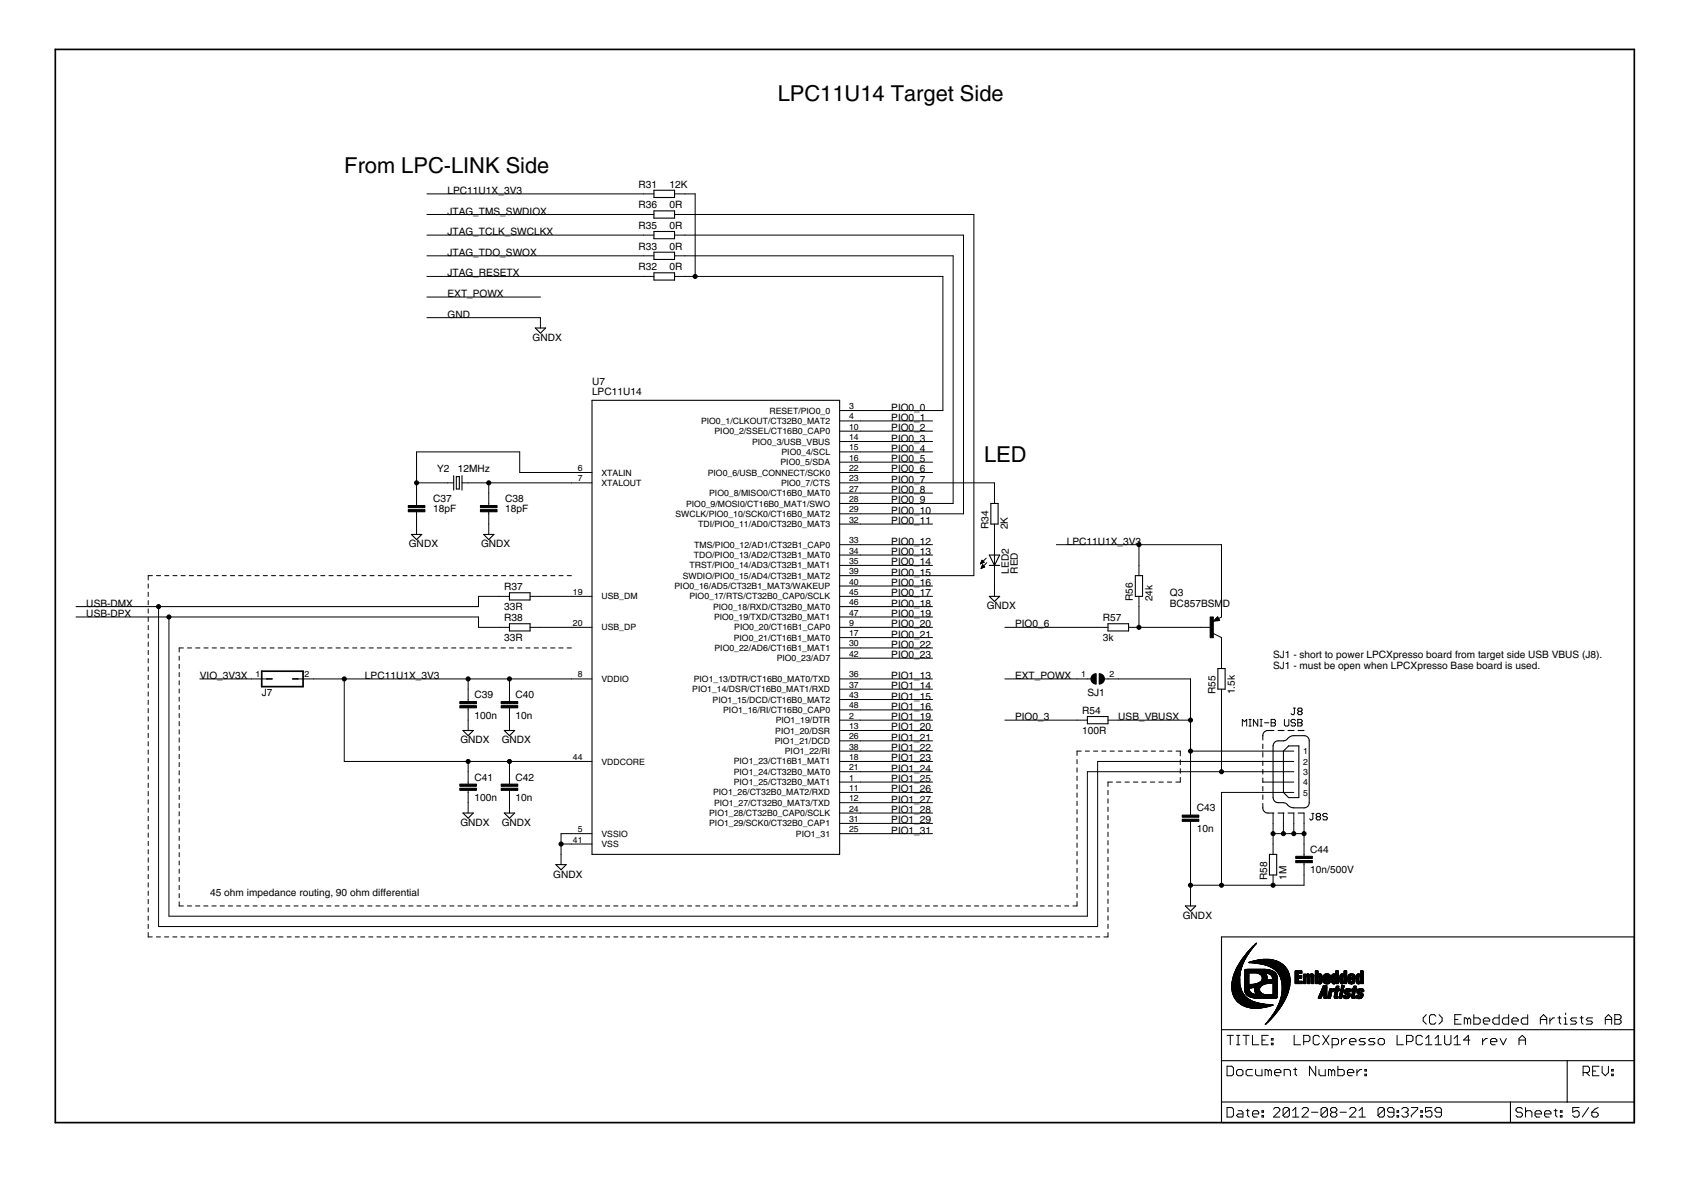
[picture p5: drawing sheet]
<svg xmlns="http://www.w3.org/2000/svg" width="297mm" height="210mm" viewBox="0 0 297 210" stroke-linecap="round" stroke-linejoin="round" font-family="sans-serif">
<defs><g id="words">
<g font-size="4.4">
<text x="136.6" y="17.7">LPC11U14 Target Side</text>
<text x="60.5" y="30.4">From LPC-LINK Side</text>
<text x="172.9" y="81.2">LED</text>
</g>
<g font-size="2.1">
<text x="78.6" y="34.1">LPC11U1X_3V3</text>
<text x="112.1" y="33">R31</text>
<text x="117.6" y="33">12K</text>
<text x="78.6" y="41.3">JTAG_TCLK_SWCLKX</text>
<text x="78.6" y="37.7">JTAG_TMS_SWDIOX</text>
<text x="112.1" y="40.2">R35</text>
<text x="112.1" y="36.6">R36</text>
<text x="117.6" y="40.2">0R</text>
<text x="117.6" y="36.6">0R</text>
<text x="78.6" y="44.9">JTAG_TDO_SWOX</text>
<text x="112.1" y="47.5">R32</text>
<text x="112.1" y="43.9">R33</text>
<text x="117.6" y="47.5">0R</text>
<text x="117.6" y="43.8">0R</text>
<text x="78.6" y="48.6">JTAG_RESETX</text>
<text x="78.6" y="52.2">EXT_POWX</text>
<text x="78.6" y="55.8">GND</text>
<text x="93.6" y="59.9">GNDX</text>
<text x="104" y="69.4">LPC11U14</text>
<text x="104" y="67.6">U7</text>
<text x="156.6" y="77.6">PIO0_3</text>
<text x="156.6" y="75.7">PIO0_2</text>
<text x="156.6" y="73.9">PIO0_1</text>
<text x="156.6" y="72.1">PIO0_0</text>
<text x="76.8" y="83">Y2</text>
<text x="80.4" y="83">12MHz</text>
<text x="156.6" y="83">PIO0_6</text>
<text x="156.6" y="79.4">PIO0_4</text>
<text x="156.6" y="81.2">PIO0_5</text>
<text x="76.1" y="90">18pF</text>
<text x="76.1" y="88.2">C37</text>
<text x="88.8" y="90">18pF</text>
<text x="88.8" y="88.2">C38</text>
<text x="156.6" y="84.8">PIO0_7</text>
<text x="156.6" y="86.6">PIO0_8</text>
<text x="156.6" y="88.4">PIO0_9</text>
<text x="156.6" y="90.2">PIO0_10</text>
<text x="156.6" y="92.1">PIO0_11</text>
<text x="156.6" y="95.7">PIO0_12</text>
<text x="173.6" y="93" transform="rotate(-90 173.6 93)">R34</text>
<text x="177" y="93" transform="rotate(-90 177 93)">2K</text>
<text x="187.4" y="95.7">LPC11U1X_3V3</text>
<text x="71.8" y="96.1">GNDX</text>
<text x="84.5" y="96.1">GNDX</text>
<text x="156.6" y="97.5">PIO0_13</text>
<text x="156.6" y="99.3">PIO0_14</text>
<text x="156.6" y="101.1">PIO0_15</text>
<text x="177.2" y="100.8" transform="rotate(-90 177.2 100.8)">LED2</text>
<text x="178.8" y="100.8" transform="rotate(-90 178.8 100.8)">RED</text>
<text x="15.2" y="106.6">USB-DMX</text>
<text x="88.6" y="107.1">33R</text>
<text x="88.6" y="103.7">R37</text>
<text x="156.6" y="102.9">PIO0_16</text>
<text x="156.6" y="104.7">PIO0_17</text>
<text x="156.6" y="106.6">PIO0_18</text>
<text x="173.3" y="107">GNDX</text>
<text x="199" y="105.7" transform="rotate(-90 199 105.7)">R56</text>
<text x="202.4" y="105.7" transform="rotate(-90 202.4 105.7)">24k</text>
<text x="205.5" y="106.6">BC857BSMD</text>
<text x="205.5" y="104.7">Q3</text>
<text x="15.2" y="108.4">USB-DPX</text>
<text x="88.6" y="112.5">33R</text>
<text x="88.6" y="109.1">R38</text>
<text x="156.6" y="113.8">PIO0_22</text>
<text x="156.6" y="108.4">PIO0_19</text>
<text x="156.6" y="110.2">PIO0_20</text>
<text x="156.6" y="112">PIO0_21</text>
<text x="178.3" y="110.2">PIO0_6</text>
<text x="193.7" y="112.5">3k</text>
<text x="193.7" y="109.1">R57</text>
<text x="35.1" y="119.2">VIO_3V3X</text>
<text x="64.1" y="119.2">LPC11U1X_3V3</text>
<text x="156.6" y="115.6">PIO0_23</text>
<text x="156.6" y="119.2">PIO1_13</text>
<text x="178.3" y="119.2">EXT_POWX</text>
<text x="223.6" y="115.6">SJ1 - short to power LPCXpresso board from target side USB VBUS (J8).</text>
<text x="223.6" y="117.4">SJ1 - must be open when LPCXpresso Base board is used.</text>
<text x="46" y="122.3">J7</text>
<text x="83.3" y="122.6">C39</text>
<text x="90.6" y="122.6">C40</text>
<text x="156.6" y="121.1">PIO1_14</text>
<text x="156.6" y="122.9">PIO1_15</text>
<text x="156.6" y="124.7">PIO1_16</text>
<text x="190.1" y="125.4">R54</text>
<text x="191" y="122.3">SJ1</text>
<text x="213.5" y="122" transform="rotate(-90 213.5 122)">R55</text>
<text x="216.9" y="122" transform="rotate(-90 216.9 122)">1.5k</text>
<text x="80.9" y="130.6">GNDX</text>
<text x="83.3" y="126.2">100n</text>
<text x="88.1" y="130.6">GNDX</text>
<text x="90.6" y="126.2">10n</text>
<text x="156.6" y="126.5">PIO1_19</text>
<text x="156.6" y="128.3">PIO1_20</text>
<text x="156.6" y="130.1">PIO1_21</text>
<text x="156.6" y="131.9">PIO1_22</text>
<text x="178.3" y="126.5">PIO0_3</text>
<text x="190.1" y="128.9">100R</text>
<text x="196.4" y="126.5">USB_VBUSX</text>
<text x="83.3" y="137.1">C41</text>
<text x="90.6" y="137.1">C42</text>
<text x="156.6" y="137.4">PIO1_25</text>
<text x="156.6" y="133.7">PIO1_23</text>
<text x="156.6" y="135.6">PIO1_24</text>
<text x="83.3" y="140.7">100n</text>
<text x="90.6" y="140.7">10n</text>
<text x="156.6" y="139.2">PIO1_26</text>
<text x="156.6" y="141">PIO1_27</text>
<text x="156.6" y="142.8">PIO1_28</text>
<text x="210.2" y="142.5">C43</text>
<text x="80.9" y="145.1">GNDX</text>
<text x="88.1" y="145.1">GNDX</text>
<text x="156.6" y="146.4">PIO1_31</text>
<text x="156.6" y="144.6">PIO1_29</text>
<text x="210.2" y="146.2">10n</text>
<text x="230.2" y="149.8">C44</text>
<text x="97.2" y="154.1">GNDX</text>
<text x="222.6" y="154.6" transform="rotate(-90 222.6 154.6)">R58</text>
<text x="226" y="154.6" transform="rotate(-90 226 154.6)">1M</text>
<text x="230.2" y="153.4">10n/500V</text>
<text x="36.9" y="157.3">45 ohm impedance routing, 90 ohm differential</text>
<text x="207.8" y="161.4">GNDX</text>
</g>
<g font-size="1.8">
<text x="149.2" y="71.9">3</text>
<text x="123.1" y="74.5">PIO0_1/CLKOUT/CT32B0_MAT2</text>
<text x="125.5" y="76.3">PIO0_2/SSEL/CT16B0_CAP0</text>
<text x="135.2" y="72.7">RESET/PIO0_0</text>
<text x="149.2" y="73.7">4</text>
<text x="149.2" y="75.5">10</text>
<text x="149.2" y="77.3">14</text>
<text x="101.5" y="82.7">6</text>
<text x="105.7" y="83.5">XTALIN</text>
<text x="124.3" y="83.5">PIO0_6/USB_CONNECT/SCK0</text>
<text x="132.1" y="78.1">PIO0_3/USB_VBUS</text>
<text x="137.1" y="81.7">PIO0_5/SDA</text>
<text x="137.3" y="79.9">PIO0_4/SCL</text>
<text x="149.2" y="79.1">15</text>
<text x="149.2" y="80.9">16</text>
<text x="149.2" y="82.7">22</text>
<text x="101.5" y="84.6">7</text>
<text x="105.7" y="85.4">XTALOUT</text>
<text x="120.5" y="89">PIO0_9/MOSI0/CT16B0_MAT1/SWO</text>
<text x="124.6" y="87.2">PIO0_8/MISO0/CT16B0_MAT0</text>
<text x="137.2" y="85.3">PIO0_7/CTS</text>
<text x="149.2" y="84.6">23</text>
<text x="149.2" y="86.4">27</text>
<text x="149.2" y="88.2">28</text>
<text x="149.2" y="90">29</text>
<text x="118.7" y="90.8">SWCLK/PIO0_10/SCK0/CT16B0_MAT2</text>
<text x="122.6" y="92.6">TDI/PIO0_11/AD0/CT32B0_MAT3</text>
<text x="149.2" y="91.8">32</text>
<text x="149.2" y="95.4">33</text>
<text x="119.9" y="101.7">SWDIO/PIO0_15/AD4/CT32B1_MAT2</text>
<text x="121.1" y="99.8">TRST/PIO0_14/AD3/CT32B1_MAT1</text>
<text x="121.9" y="98">TDO/PIO0_13/AD2/CT32B1_MAT0</text>
<text x="122" y="96.2">TMS/PIO0_12/AD1/CT32B1_CAP0</text>
<text x="149.2" y="100.9">39</text>
<text x="149.2" y="97.2">34</text>
<text x="149.2" y="99.1">35</text>
<text x="100.6" y="104.5">19</text>
<text x="105.7" y="105.3">USB_DM</text>
<text x="118.5" y="103.5">PIO0_16/AD5/CT32B1_MAT3/WAKEUP</text>
<text x="121.1" y="105.3">PIO0_17/RTS/CT32B0_CAP0/SCLK</text>
<text x="125.3" y="107.1">PIO0_18/RXD/CT32B0_MAT0</text>
<text x="149.2" y="102.7">40</text>
<text x="149.2" y="104.5">45</text>
<text x="149.2" y="106.3">46</text>
<text x="100.6" y="109.9">20</text>
<text x="105.7" y="110.7">USB_DP</text>
<text x="125.4" y="108.9">PIO0_19/TXD/CT32B0_MAT1</text>
<text x="128.9" y="112.5">PIO0_21/CT16B1_MAT0</text>
<text x="129" y="110.7">PIO0_20/CT16B1_CAP0</text>
<text x="149.2" y="108.1">47</text>
<text x="149.2" y="109.9">9</text>
<text x="149.2" y="111.7">17</text>
<text x="149.2" y="113.6">30</text>
<text x="44.9" y="119">1</text>
<text x="53.5" y="119">2</text>
<text x="101.5" y="119">8</text>
<text x="105.7" y="119.8">VDDIO</text>
<text x="121.9" y="119.8">PIO1_13/DTR/CT16B0_MAT0/TXD</text>
<text x="125.5" y="114.3">PIO0_22/AD6/CT16B1_MAT1</text>
<text x="136.4" y="116.2">PIO0_23/AD7</text>
<text x="149.2" y="115.4">42</text>
<text x="149.2" y="119">36</text>
<text x="189.9" y="119">1</text>
<text x="194.9" y="119">2</text>
<text x="121.6" y="121.6">PIO1_14/DSR/CT16B0_MAT1/RXD</text>
<text x="125.2" y="123.4">PIO1_15/DCD/CT16B0_MAT2</text>
<text x="127" y="125.2">PIO1_16/RI/CT16B0_CAP0</text>
<text x="149.2" y="120.8">37</text>
<text x="149.2" y="122.6">43</text>
<text x="149.2" y="124.4">48</text>
<text x="136.1" y="130.7">PIO1_21/DCD</text>
<text x="136.2" y="128.8">PIO1_20/DSR</text>
<text x="136.3" y="127">PIO1_19/DTR</text>
<text x="149.2" y="126.2">2</text>
<text x="149.2" y="128.1">13</text>
<text x="149.2" y="129.9">26</text>
<text x="149.2" y="131.7">38</text>
<text x="100.6" y="133.5">44</text>
<text x="105.7" y="134.3">VDDCORE</text>
<text x="128.9" y="134.3">PIO1_23/CT16B1_MAT1</text>
<text x="128.9" y="136.1">PIO1_24/CT32B0_MAT0</text>
<text x="128.9" y="137.9">PIO1_25/CT32B0_MAT1</text>
<text x="137.9" y="132.5">PIO1_22/RI</text>
<text x="149.2" y="133.5">18</text>
<text x="149.2" y="135.3">21</text>
<text x="149.2" y="137.1">1</text>
<text x="228.9" y="132.5">1</text>
<text x="228.9" y="134.3">2</text>
<text x="228.9" y="136.1">3</text>
<text x="228.9" y="137.9">4</text>
<text x="124.6" y="143.3">PIO1_28/CT32B0_CAP0/SCLK</text>
<text x="125.3" y="139.7">PIO1_26/CT32B0_MAT2/RXD</text>
<text x="125.4" y="141.5">PIO1_27/CT32B0_MAT3/TXD</text>
<text x="149.2" y="138.9">11</text>
<text x="149.2" y="140.7">12</text>
<text x="149.2" y="142.6">24</text>
<text x="228.9" y="139.7">5</text>
<text x="100.6" y="148">41</text>
<text x="101.5" y="146.2">5</text>
<text x="105.7" y="148.8">VSS</text>
<text x="105.7" y="147">VSSIO</text>
<text x="124.6" y="145.2">PIO1_29/SCK0/CT32B0_CAP1</text>
<text x="139.8" y="147">PIO1_31</text>
<text x="149.2" y="146.2">25</text>
<text x="149.2" y="144.4">31</text>
</g>
</g></defs>
<g fill="#000" stroke="#000" stroke-width=".18">
<path d="M75 34.1h38.1zM75 37.7h38.1zM113.1 34.1h1.8zM113.1 37.7h1.8zM118.5 34.1h1.8zM118.5 37.7h1.8zM120.3 34.1h1.8zM120.3 37.7h50.8zM122.1 34.1v14.5zM171.1 37.7v63.4zM75 48.6h38.1zM75 44.9h38.1z"/>
<path d="M75 41.3h38.1zM75 52.2h19.9zM75 55.8h19.9zM94.9 55.8v1.8zM113.1 48.6h1.8zM113.1 44.9h1.8zM113.1 41.3h1.8zM118.5 48.6h1.8zM118.5 44.9h1.8zM118.5 41.3h1.8zM120.3 44.9h47.1zM120.3 41.3h48.9z"/>
<path d="M120.3 48.6h1.8zM122.1 48.6h43.5zM165.6 48.6v23.5zM167.4 44.9v43.5zM169.2 41.3v49zM73.2 79.4v5.4zM73.2 79.4h18.1zM147.5 73.9h3.6zM147.5 75.7h3.6zM147.5 77.6h3.6zM147.5 79.4h3.6zM147.5 72.1h3.6z"/>
<path d="M151.1 77.6h12.7zM151.1 73.9h12.7zM151.1 72.1h14.5zM151.1 75.7h12.7zM151.1 79.4h12.7zM73.2 86.6v1.8zM73.2 90.3v1.8zM73.2 88.4v.4zM73.2 89.9v.4zM73.2 92.1v1.8zM73.2 84.8v1.8zM78.6 84.8h1.1z"/>
<path d="M73.2 84.8h5.4zM81.2 84.8h1zM82.2 84.8h3.7zM85.9 86.6v1.8zM85.9 90.3v1.8zM85.9 88.4v.4zM85.9 89.9v.4zM85.9 92.1v1.8zM85.9 84.8v1.8zM91.3 79.4v3.6zM100.4 83h3.6zM100.4 84.8h3.6z"/>
<path d="M91.3 83h9.1zM85.9 84.8h14.5zM147.5 81.2h3.6zM147.5 83h3.6zM147.5 84.8h3.6zM147.5 86.6h3.6zM147.5 88.4h3.6zM147.5 90.3h3.6zM147.5 92.1h3.6zM147.5 97.5h3.6zM147.5 95.7h3.6zM147.5 99.3h3.6z"/>
<path d="M151.1 84.8h23.6zM151.1 83h12.7zM151.1 81.2h12.7zM151.1 86.6h12.7zM151.1 92.1h12.7zM151.1 95.7h12.7zM151.1 97.5h12.7zM151.1 99.3h12.7zM151.1 88.4h16.3zM151.1 90.3h18.1zM172.5 98.4l-.3 .6zM172.3 98.9h.2z"/>
<path d="M172.3 98.8h.4zM172.6 99.2l-.3 .6zM172.4 98.8h.4zM172.4 99.8h.1zM172.4 98.7h.4zM172.4 99.7h.3zM172.4 98.6h.3zM172.4 99.6h.5zM172.5 99.5h.4zM172.5 99.5h.3zM172.5 98.4l.4 .4zM172.5 99.4h.3z"/>
<path d="M172.6 99.3h.1zM172.6 99.2l.4 .4zM172.2 99l.7-.2zM172.3 99.8l.7-.2zM173.2 98l-1 1zM173.3 98.8l-1 1zM174.7 86.6v1.8zM174.7 92.1v1.8zM174.7 95.7v1.8zM174.7 97.5v1.8zM174.7 84.8v1.8zM174.7 93.9v1.8z"/>
<path d="M200.1 99.3v1.8zM185.6 95.7h14.5zM200.1 95.7v3.6zM200.1 95.7h14.5zM26 101.1v.8zM26 102.6v.7zM26 104v.8zM26 105.5v.7zM26 107v.7zM26 108.4v.8zM26 109.9v.7zM26 111.3v.8z"/>
<path d="M26 112.8v.7zM26 114.2v.8zM26 115.7v.7zM26 117.2v.7zM26 118.6v.8zM26 101.1h.8zM13.4 106.6h14.5zM27.5 101.1h.7zM28.9 101.1h.8zM13.4 108.4h16.3zM30.4 101.1h.7zM31.5 118.1v.8z"/>
<path d="M31.5 116.7v.7zM31.5 115.3v.7zM31.5 113.8v.7zM31.5 113.8h.7zM31.8 101.1h.7zM32.9 113.8h.8zM33.3 101.1h.7zM34.4 113.8h.7zM34.7 101.1h.7zM35.8 113.8h.8zM36.2 101.1h.7zM37.3 113.8h.7z"/>
<path d="M37.6 101.1h.7zM38.7 113.8h.8zM39 101.1h.8zM40.2 113.8h.7zM40.5 101.1h.7zM41.6 113.8h.8zM41.9 101.1h.8zM43.1 113.8h.7zM43.3 101.1h.8zM44.2 119.3h1.8zM35.1 119.3h9.1zM44.5 113.8h.8z"/>
<path d="M44.8 101.1h.7zM46 113.8h.7zM46 119.3h.9zM46.2 101.1h.8zM47.4 113.8h.8zM47.7 101.1h.7zM48.9 113.8h.7zM49.1 101.1h.8zM50.3 113.8h.8zM50.6 101.1h.7zM51.8 113.8h.7zM52.3 119.3h.9z"/>
<path d="M52 101.1h.7zM53.2 113.8h.8zM53.5 101.1h.7zM54.7 113.8h.7zM53.2 119.3h1.9zM54.9 101.1h.7zM56.1 113.8h.8zM56.3 101.1h.8zM57.6 113.8h.7zM57.8 101.1h.7zM59 113.8h.8zM59.2 101.1h.8z"/>
<path d="M55.1 119.3h5.4zM60.5 113.8h.7zM60.7 101.1h.7zM61.9 113.8h.8zM62.1 101.1h.7zM63.4 113.8h.7zM63.6 101.1h.7zM64.8 113.8h.8zM65 101.1h.7zM66.3 113.8h.7zM66.4 101.1h.8zM67.7 113.8h.8z"/>
<path d="M67.9 101.1h.7zM69.2 113.8h.7zM69.3 101.1h.8zM70.6 113.8h.8zM70.8 101.1h.7zM72.1 113.8h.7zM72.2 101.1h.7zM73.5 113.8h.8zM73.7 101.1h.7zM75 113.8h.7zM75.1 101.1h.7zM76.4 113.8h.8z"/>
<path d="M76.5 101.1h.8zM77.9 113.8h.7zM78 101.1h.7zM79.3 113.8h.8zM79.4 101.1h.8zM80.8 113.8h.7zM80.9 101.1h.7zM60.5 119.3h21.7zM82.2 113.8h.8zM82.3 101.1h.8zM83.7 113.8h.7zM84.1 104.8v1.8z"/>
<path d="M27.9 106.6h56.2zM84.1 108.4v1.8zM29.7 108.4h54.4zM83.8 101.1h.7zM85.1 113.8h.8zM85.2 101.1h.7zM86.6 113.8h.7zM86.7 101.1h.7zM87.7 104.8h1.8zM87.7 110.2h1.8zM84.1 104.8h3.6zM84.1 110.2h3.6z"/>
<path d="M88 113.8h.8zM88.1 101.1h.7zM89.5 113.8h.7zM82.2 119.3h7.3zM89.5 101.1h.8zM90.9 113.8h.8zM91 101.1h.7zM92.4 113.8h.7zM92.4 101.1h.8zM93.8 113.8h.8zM93.9 101.1h.7zM93.1 104.8h1.8z"/>
<path d="M93.1 110.2h1.8zM94.9 104.8h5.5zM94.9 110.2h5.5zM95.3 113.8h.7zM95.3 101.1h.7zM96.7 113.8h.8zM96.8 101.1h.7zM98.2 113.8h.7zM98.2 101.1h.7zM99.6 113.8h.8zM100.4 104.8h3.6zM100.4 110.2h3.6z"/>
<path d="M100.4 119.3h3.6zM89.5 119.3h10.9zM99.6 101.1h.8zM147.5 102.9h3.6zM147.5 104.8h3.6zM147.5 106.6h3.6zM147.5 108.4h3.6zM147.5 110.2h3.6zM147.5 112h3.6zM147.5 113.8h3.6zM147.5 115.6h3.6zM147.5 119.3h3.6z"/>
<path d="M147.5 101.1h3.6zM151.1 112h12.7zM151.1 102.9h12.7zM151.1 104.8h12.7zM151.1 106.6h12.7zM151.1 113.8h12.7zM151.1 115.6h12.7zM151.1 119.3h12.7zM151.1 108.4h12.7zM151.1 110.2h12.7zM151.1 101.1h20zM174.7 99.3v1.8z"/>
<path d="M174.7 102.9v1.9zM174.7 101.1v1.8zM189.2 119.3h1.8zM176.5 119.3h12.7zM191 119.3h.6zM192.8 110.2h1.8zM176.5 110.2h16.3zM194 119.3h.6zM194.6 119.3h1.8zM196.4 119.3h12.7zM200.1 104.8v1.8zM198.2 110.2h1.9z"/>
<path d="M200.1 106.6v3.6zM209.1 119.3v7.2zM210.9 110.2h1.9zM200.1 110.2h10.8zM213.1 109.1l1.1-.1zM213.9 108.3l-.8 .8zM213.9 108.3l.3 .7zM214.6 115.6v1.8zM214.6 106.6v1.8zM214.6 112v1.8zM214 108.7l.6-.3zM213.1 111.3l1.5 .7z"/>
<path d="M214.6 95.7v10.9zM214.6 113.8v1.8zM26 120.1v.7zM26 121.5v.8zM26 123v.7zM26 124.5v.7zM26 125.9v.8zM26 127.4v.7zM26 128.8v.8zM26 130.3v.7zM26 131.7v.8zM26 133.2v.7z"/>
<path d="M26 134.7v.7zM26 136.1v.8zM26 137.6v.7zM26 139v.8zM31.5 138.3v.7zM31.5 136.8v.7zM31.5 135.4v.7zM31.5 133.9v.8zM31.5 132.5v.7zM31.5 131.1v.7zM31.5 129.6v.8zM31.5 128.2v.7z"/>
<path d="M31.5 126.7v.8zM31.5 125.3v.7zM31.5 123.9v.7zM31.5 122.4v.8zM31.5 121v.7zM31.5 119.6v.7zM60.5 119.3v14.5zM60.5 133.8h21.7zM82.2 135.6v1.8zM82.2 137.4v.3zM82.2 138.8v.4zM82.2 121.1v1.8z"/>
<path d="M82.2 124.7v1.8zM82.2 122.9v.3zM82.2 124.3v.4zM82.2 126.5v1.8zM82.2 133.8h7.3zM82.2 133.8v1.8zM82.2 119.3v1.8zM89.5 135.6v1.8zM89.5 137.4v.3zM89.5 138.8v.4zM89.5 121.1v1.8zM89.5 124.7v1.8z"/>
<path d="M89.5 122.9v.3zM89.5 124.3v.4zM89.5 126.5v1.8zM89.5 133.8h10.9zM89.5 133.8v1.8zM89.5 119.3v1.8zM100.4 133.8h3.6zM147.5 126.5h3.6zM147.5 128.3h3.6zM147.5 130.1h3.6zM147.5 131.9h3.6zM147.5 133.8h3.6z"/>
<path d="M147.5 135.6h3.6zM147.5 137.4h3.6zM147.5 139.2h3.6zM147.5 121.1h3.6zM147.5 122.9h3.6zM147.5 124.7h3.6zM151.1 133.8h12.7zM151.1 135.6h12.7zM151.1 126.5h12.7zM151.1 128.3h12.7zM151.1 130.1h12.7zM151.1 131.9h12.7z"/>
<path d="M151.1 137.4h12.7zM151.1 139.2h12.7zM151.1 121.1h12.7zM151.1 122.9h12.7zM151.1 124.7h12.7zM189.2 126.5h1.8zM176.5 126.5h12.7zM189.2 131.9v.8zM189.2 133.4v.8zM189.2 134.9v.7zM189.2 136.3v.8zM189.2 137.8v.8z"/>
<path d="M189.2 139.3v.7zM189.2 131.9h.7zM191 135.6v25.3zM190.6 131.9h.8zM192.8 133.8v29zM192.1 131.9h.7zM193.5 131.9h.8zM194.6 138.8v.8zM194.6 137.4v.7zM194.6 137.4h.8zM195 131.9h.7zM196.1 137.4h.8z"/>
<path d="M194.6 126.5h1.8zM196.4 131.9h.8zM197.6 137.4h.8zM197.9 131.9h.7zM199.1 137.4h.8zM199.3 131.9h.8zM200.6 137.4h.8zM200.8 131.9h.7zM202.1 137.4h.7zM202.2 131.9h.8zM203.6 137.4h.7zM203.7 131.9h.7z"/>
<path d="M205.1 137.4h.7zM205.1 131.9h.8zM206.5 137.4h.8zM207.3 136.5v.9zM207.3 135v.8zM207.3 133.5v.8zM207.3 131.9v.9zM206.6 131.9h.7zM209.1 126.5v5.4zM196.4 126.5h12.7zM209.1 131.9h12.7zM214.6 121.1v1.8z"/>
<path d="M214.6 139.2v16.3zM191 135.6h23.6zM214.6 122.9v12.7zM218.2 126.4v1.1zM218.2 126.4l.4 .4zM219 126.4l-.4 .4zM219 126.4v1.1zM219.4 127.5h.4zM219.4 126.4h.4zM219.6 126.4v1.1zM220.2 126.4v1.1zM220.2 126.4l.7 1.1z"/>
<path d="M220.9 126.4v1.1zM221.3 127.5h.4zM221.3 126.4h.4zM221.5 126.4v1.1zM221.8 131.9h5.5zM221.8 133.8h5.5zM221.8 135.6h5.5zM221.8 137.4h5.5zM221.8 139.2h5.5zM214.6 139.2h7.2zM192.8 133.8h29zM214.6 135.6h7.2z"/>
<path d="M222.1 127h.8zM223.3 126.4v1.1zM223.3 126.4h.6zM223.3 127h.6zM223.9 126.4l.1 .2zM223.9 127l.1 .1zM223.3 127.5h.6zM224 126.6v.2zM224 126.8l-.1 .2zM224 127.1v.2zM224 127.3l-.1 .2zM225.6 126.4v.9z"/>
<path d="M225.6 127.3l.2 .2zM225.8 127.5h.4zM226.2 127.5l.2-.2zM226.4 126.4v.9zM226.8 126.6v.2zM226.8 126.8l.2 .2zM226.8 125.3l.2 .2zM226.8 126.6l.2-.2zM227 127h.4zM226.8 127.3l.2 .2zM227 125.5h.2zM227.2 125.5l.2-.2z"/>
<path d="M227.2 124.4h.4zM227 126.4h.4zM227.4 127l.2 .1zM227 127.5h.4zM227.4 124.4v.9zM227.4 126.4l.2 .2zM227.6 127.1v.2zM227.6 127.3l-.2 .2zM228 126.4v1.1zM228 126.4h.5zM228 127h.5zM228 124.6l.2-.2z"/>
<path d="M228 125.2v.1zM228.2 124.9l-.2 .3zM228 124.6v.2zM228.2 124.4h.3zM228 125.3l.2 .2zM228 124.8l.2 .1zM228.2 124.9h.3zM228.5 126.4l.2 .2zM228.5 127l.2 .1zM228 127.5h.5zM228.5 124.4l.2 .2zM228.5 124.9l.2 .3z"/>
<path d="M228.2 125.5h.3zM228.7 126.6v.2zM228.7 126.8l-.2 .2zM228.7 127.1v.2zM228.7 127.3l-.2 .2zM228.7 124.6v.2zM228.7 124.8l-.2 .1zM228.7 125.2v.1zM228.7 125.3l-.2 .2zM26 140.5v.7zM26 141.9v.8zM26 143.4v.7z"/>
<path d="M26 144.9v.7zM26 146.3v.8zM26 147.8v.7zM26 149.2v.8zM26 150.7v.7zM26 152.1v.8zM26 153.6v.7zM26 155.1v.7zM26 156.5v.8zM26 158v.7zM26 159.4v.8zM31.5 158.4v.7z"/>
<path d="M31.5 157v.7zM31.5 155.5v.8zM31.5 154.1v.7zM31.5 152.7v.7zM31.5 151.2v.7zM31.5 149.8v.7zM31.5 148.3v.8zM31.5 146.9v.7zM31.5 145.5v.7zM31.5 144v.7zM31.5 142.6v.7zM31.5 141.1v.8z"/>
<path d="M31.5 139.7v.7zM31.5 159.1h.7zM32.9 159.1h.8zM34.4 159.1h.7zM35.8 159.1h.7zM37.2 159.1h.8zM38.7 159.1h.7zM40.1 159.1h.8zM41.6 159.1h.7zM43 159.1h.7zM44.4 159.1h.8zM45.9 159.1h.7z"/>
<path d="M47.3 159.1h.7zM48.8 159.1h.7zM50.2 159.1h.7zM51.6 159.1h.8zM53.1 159.1h.7zM54.5 159.1h.7zM56 159.1h.7zM57.4 159.1h.7zM58.8 159.1h.8zM60.3 159.1h.7zM61.7 159.1h.7zM63.2 159.1h.7z"/>
<path d="M64.6 159.1h.7zM66 159.1h.8zM67.5 159.1h.7zM68.9 159.1h.8zM70.4 159.1h.7zM71.8 159.1h.7zM73.2 159.1h.8zM74.7 159.1h.7zM76.1 159.1h.8zM77.6 159.1h.7zM79 159.1h.7zM80.5 159.1h.7z"/>
<path d="M82.2 139.2v1.8zM82.2 141v1.8zM81.9 159.1h.7zM83.3 159.1h.8zM84.8 159.1h.7zM86.2 159.1h.7zM87.7 159.1h.7zM89.5 139.2v1.8zM89.5 141v1.8zM89.1 159.1h.7zM90.5 159.1h.7zM92 159.1h.7z"/>
<path d="M93.4 159.1h.7zM94.8 159.1h.8zM96.3 159.1h.7zM97.7 159.1h.7zM98.6 150.1v1.8zM98.6 146.4v1.9zM98.6 148.3v1.8zM99.2 159.1h.7zM100.4 148.3h3.6zM100.4 146.4h3.6zM98.6 146.4h1.8zM98.6 148.3h1.8z"/>
<path d="M100.6 159.1h.7zM102 159.1h.8zM103.5 159.1h.7zM104.9 159.1h.8zM106.4 159.1h.7zM107.8 159.1h.7zM109.2 159.1h.8zM110.7 159.1h.7zM112.1 159.1h.8zM113.6 159.1h.7zM115 159.1h.7zM116.5 159.1h.7z"/>
<path d="M117.9 159.1h.7zM119.3 159.1h.8zM120.8 159.1h.7zM122.2 159.1h.7zM123.7 159.1h.7zM125.1 159.1h.7zM126.5 159.1h.8zM128 159.1h.7zM129.4 159.1h.7zM130.9 159.1h.7zM132.3 159.1h.7zM133.7 159.1h.8z"/>
<path d="M135.2 159.1h.7zM136.6 159.1h.8zM138 159.1h.8zM139.5 159.1h.7zM140.9 159.1h.8zM142.4 159.1h.7zM143.8 159.1h.7zM145.3 159.1h.7zM146.7 159.1h.7zM148.1 159.1h.8zM149.6 159.1h.7zM147.5 141h3.6z"/>
<path d="M147.5 142.8h3.6zM147.5 146.4h3.6zM147.5 144.6h3.6zM151.1 142.8h12.7zM151 159.1h.7zM152.5 159.1h.7zM153.9 159.1h.7zM155.3 159.1h.8zM156.8 159.1h.7zM158.2 159.1h.7zM159.7 159.1h.7zM161.1 159.1h.7z"/>
<path d="M162.5 159.1h.8zM151.1 141h12.7zM151.1 146.4h12.7zM151.1 144.6h12.7zM164 159.1h.7zM165.4 159.1h.7zM166.9 159.1h.7zM168.3 159.1h.7zM169.7 159.1h.8zM171.2 159.1h.7zM172.6 159.1h.8zM174.1 159.1h.7z"/>
<path d="M175.5 159.1h.7zM176.9 159.1h.8zM178.4 159.1h.7zM179.8 159.1h.8zM181.3 159.1h.7zM182.7 159.1h.7zM184.1 159.1h.8zM185.6 159.1h.7zM187 159.1h.7zM189.2 140.7v.8zM189.2 142.2v.8zM189.2 143.7v.7z"/>
<path d="M189.2 145.2v.7zM189.2 146.6v.8zM189.2 148.1v.7zM189.2 149.6v.7zM189.2 151v.8zM189.2 152.5v.7zM189.2 154v.7zM189.2 155.4v.8zM189.2 156.9v.7zM189.2 158.4v.7zM188.5 159.1h.7zM194.6 157.9v.8z"/>
<path d="M194.6 156.5v.7zM194.6 155v.7zM194.6 153.5v.8zM194.6 152.1v.7zM194.6 150.6v.7zM194.6 149.1v.8zM194.6 147.7v.7zM194.6 146.2v.7zM194.6 144.7v.8zM194.6 143.3v.7zM194.6 141.8v.7zM194.6 140.3v.8z"/>
<path d="M209.1 141v1.8zM209.1 144.6v1.8zM209.1 142.8v.4zM209.1 144.3v.3zM209.1 157.3v1.8zM209.1 155.5v1.8zM209.1 146.4v9.1zM209.1 131.9v9.1zM209.1 155.5h5.5zM223.6 142.8v1.8zM223.6 148.3v1.8zM223.6 153.7v1.8z"/>
<path d="M214.6 155.5h9zM223.6 146.4v1.9zM223.6 144.6v1.8zM223.6 146.4h1.8zM225.4 142.8v1.8zM225.4 146.4h1.9zM225.4 144.6v1.8zM227.3 142.8v1.8zM227.3 146.4h1.8zM227.3 144.6v1.8zM229.1 142.8v1.8zM229.1 148.3v1.8z"/>
<path d="M229.1 151.9v1.8zM229.1 150.1v.3zM229.1 151.5v.4zM229.1 153.7v1.8zM223.6 155.5h5.5zM229.1 144.6v1.8zM229.1 146.4v1.9zM230 143.8l.2 .2zM230.2 144h.2zM230.4 144l.2-.2zM230.4 142.9h.4zM230.6 142.9v.9z"/>
<path d="M231.2 143.1l.2-.2zM231.2 143.6v.2zM231.4 143.4l-.2 .2zM231.2 143.1v.2zM231.4 142.9h.4zM231.2 143.8l.2 .2zM231.2 143.3l.2 .1zM231.4 143.4h.4zM231.8 142.9l.2 .2zM231.8 143.4l.2 .2zM231.4 144h.4zM232 143.1v.2z"/>
<path d="M232 143.3l-.2 .1zM232 143.6v.2zM232 143.8l-.2 .2zM232.4 143.1v.2zM232.4 143.3l.2 .1zM232.4 143.1l.2-.2zM232.6 143.4h.4zM232.4 143.8l.2 .2zM232.6 142.9h.4zM233 143.4l.2 .2zM232.6 144h.4zM233 142.9l.2 .2z"/>
<path d="M233.2 143.6v.2zM233.2 143.8l-.2 .2zM26 160.9v.7zM26 162.3v.8zM26 163.8v.8zM26 164.6h.8zM27.5 164.6h.7zM27.9 106.6v56.2zM28.9 164.6h.7zM29.7 108.4v52.5zM30.4 164.6h.7zM31.8 164.6h.7z"/>
<path d="M33.2 164.6h.7zM34.6 164.6h.8zM36.1 164.6h.7zM37.5 164.6h.7zM38.9 164.6h.8zM40.4 164.6h.7zM41.8 164.6h.7zM43.3 164.6h.7zM44.7 164.6h.7zM46.1 164.6h.7zM47.6 164.6h.7zM49 164.6h.7z"/>
<path d="M50.4 164.6h.8zM51.9 164.6h.7zM53.3 164.6h.7zM54.7 164.6h.8zM56.2 164.6h.7zM57.6 164.6h.7zM59 164.6h.8zM60.5 164.6h.7zM61.9 164.6h.7zM63.4 164.6h.7zM64.8 164.6h.7zM66.2 164.6h.7z"/>
<path d="M67.6 164.6h.8zM69.1 164.6h.7zM70.5 164.6h.7zM71.9 164.6h.8zM73.4 164.6h.7zM74.8 164.6h.7zM76.3 164.6h.7zM77.7 164.6h.7zM79.1 164.6h.7zM80.6 164.6h.7zM82 164.6h.7zM83.4 164.6h.8z"/>
<path d="M84.9 164.6h.7zM86.3 164.6h.7zM87.7 164.6h.8zM89.2 164.6h.7zM90.6 164.6h.7zM92 164.6h.8zM93.5 164.6h.7zM94.9 164.6h.7zM96.4 164.6h.7zM97.8 164.6h.7zM99.2 164.6h.7zM100.6 164.6h.8z"/>
<path d="M102.1 164.6h.7zM103.5 164.6h.7zM104.9 164.6h.8zM106.4 164.6h.7zM107.8 164.6h.7zM109.3 164.6h.7zM110.7 164.6h.7zM112.1 164.6h.7zM113.6 164.6h.7zM115 164.6h.7zM116.4 164.6h.8zM117.9 164.6h.7z"/>
<path d="M119.3 164.6h.7zM120.7 164.6h.8zM122.2 164.6h.7zM123.6 164.6h.7zM125 164.6h.8zM126.5 164.6h.7zM127.9 164.6h.7zM129.3 164.6h.8zM130.8 164.6h.7zM132.2 164.6h.7zM133.6 164.6h.8zM135.1 164.6h.7z"/>
<path d="M136.5 164.6h.7zM137.9 164.6h.8zM139.4 164.6h.7zM140.8 164.6h.7zM142.3 164.6h.7zM143.7 164.6h.7zM145.1 164.6h.7zM146.6 164.6h.7zM148 164.6h.7zM149.4 164.6h.8zM150.9 164.6h.7zM152.3 164.6h.7z"/>
<path d="M153.7 164.6h.8zM155.2 164.6h.7zM156.6 164.6h.7zM158 164.6h.7zM159.5 164.6h.7zM160.9 164.6h.7zM162.3 164.6h.8zM163.8 164.6h.7zM165.2 164.6h.7zM166.6 164.6h.8zM168.1 164.6h.7zM169.5 164.6h.7z"/>
<path d="M170.9 164.6h.8zM172.4 164.6h.7zM173.8 164.6h.7zM175.3 164.6h.7zM176.7 164.6h.7zM178.1 164.6h.7zM179.6 164.6h.7zM181 164.6h.7zM182.4 164.6h.8zM183.9 164.6h.7zM185.3 164.6h.7zM186.7 164.6h.8z"/>
<path d="M188.2 164.6h.7zM189.6 164.6h.7zM29.7 160.9h161.3zM191 164.6h.7zM192.5 164.6h.7zM27.9 162.8h164.9zM193.9 164.6h.7zM194.6 163.8v.8zM194.6 162.3v.8zM194.6 160.9v.7zM194.6 159.4v.8zM250 178.8v.5z"/>
<path d="M250.5 178.2l-.5 .6zM250 179.3l.5 .6zM251.1 178.5v1.1zM251.1 179.6l.3 .3zM251.4 178.2l-.3 .3zM251.4 179.9h.5zM251.4 178.2h.5zM251.9 179.9l.3-.3zM251.9 178.2l.3 .3zM253.3 179.3l-.5 .6zM253.3 178.8v.5zM252.8 178.2l.5 .6z"/>
<path d="M255.5 178.2v1.7zM255.5 179.9h1.2zM255.5 179.1h.6zM255.5 178.2h1.2zM257.2 178.8v1.1zM257.2 178.8h.3zM257.5 178.8l.3 .3zM257.8 179.1v.8zM257.8 179.1l.3-.3zM258.1 178.8l.2 .3zM258.3 179.1v.8zM258.9 178.2v1.7z"/>
<path d="M258.9 179.9h.8zM259.7 179.9l.3-.3zM258.9 178.8h.8zM260 179.1v.5zM259.7 178.8l.3 .3zM260.6 179.1v.5zM260.6 179.1l.2-.3zM260.6 179.6l.2 .3zM260.8 178.8h.6zM260.8 179.9h.6zM261.4 178.8l.3 .3zM261.7 179.1v.2z"/>
<path d="M260.6 179.3h1.1zM262.2 179.1v.5zM262.2 179.1l.3-.3zM262.2 179.6l.3 .3zM262.5 178.8h.8zM263.3 178.2v1.7zM262.5 179.9h.8zM263.9 179.1v.5zM263.9 179.1l.3-.3zM263.9 179.6l.3 .3zM264.2 178.8h.8zM265 178.2v1.7z"/>
<path d="M264.2 179.9h.8zM265.6 179.1v.5zM265.6 179.1l.3-.3zM265.6 179.6l.3 .3zM265.9 178.8h.5zM265.9 179.9h.5zM266.4 178.8l.3 .3zM266.7 179.1v.2zM265.6 179.3h1.1zM267.2 179.1v.5zM267.2 179.1l.3-.3zM267.2 179.6l.3 .3z"/>
<path d="M267.5 178.8h.9zM268.4 178.2v1.7zM267.5 179.9h.9zM270.6 178.8v1.1zM271.1 178.2l-.5 .6zM270.6 179.1h1.1zM271.1 178.2l.6 .6zM271.7 178.8v1.1zM272.2 178.8v1.1zM272.2 179.3l.6-.5zM272.8 178.8h.3zM273.6 178.8h.6z"/>
<path d="M273.9 178.5v1.1zM273.9 179.6l.3 .3zM274.7 178.8h.3zM274.7 179.9h.6zM275 178.8v1.1zM275 177.9v.3zM275.9 179.9h.8zM275.9 179.1l.2-.3zM275.9 179.1l.2 .2zM276.1 178.8h.9zM276.7 179.9l.3-.3zM276.1 179.3h.6z"/>
<path d="M276.7 179.3l.3 .3zM277.5 178.8h.6zM277.8 178.5v1.1zM277.8 179.6l.3 .3zM278.6 179.9h.9zM278.6 179.1l.3-.3zM278.6 179.1l.3 .2zM278.9 178.8h.9zM279.5 179.9l.3-.3zM278.9 179.3h.6zM279.5 179.3l.3 .3zM282 178.8v1.1z"/>
<path d="M282.5 178.2l-.5 .6zM282 179.1h1.1zM282.5 178.2l.6 .6zM283.1 178.8v1.1zM283.7 178.2v1.7zM283.7 178.2h.8zM283.7 179.1h.8zM284.5 178.2l.3 .3zM284.5 179.1l.3 .2zM283.7 179.9h.8zM284.8 178.5v.3zM284.8 178.8l-.3 .3z"/>
<path d="M284.8 179.3v.3zM284.8 179.6l-.3 .3zM215.5 194.5v1.7zM215.5 196.2h.9zM215.5 181.9h1.2zM215.5 187.3v1.7zM215.5 189h.9zM216.1 181.9v1.6zM216.4 196.2l.3-.3zM215.5 194.5h.9zM216.4 189l.3-.3zM215.5 187.3h.9z"/>
<path d="M216.7 194.8v1.1zM216.4 194.5l.3 .3zM216.7 187.6v1.1zM216.4 187.3l.3 .3zM217.2 195.9l.3-.2zM217.2 183.5h.6zM217.2 181.9h.6zM217.2 188.1v.6zM217.2 188.7l.3 .3zM217.5 195.1h.6zM217.2 195.9l.3 .3zM217.5 195.7h.8z"/>
<path d="M217.5 181.9v1.6zM217.5 189h.6zM217.5 187.9l-.3 .2zM218.1 195.1l.2 .3zM218.1 189l.2-.3zM217.5 187.9h.6zM218.3 195.4v.8zM217.5 196.2h.8zM218.3 181.9h1.1zM218.3 188.1v.6zM218.1 187.9l.2 .2zM218.9 195.1h.5z"/>
<path d="M218.9 181.9v1.6zM218.9 188.1v.6zM218.9 188.7l.3 .3zM219.2 194.8v1.1zM219.2 195.9l.2 .3zM219.2 187.9l-.3 .2zM219.2 189h.8zM220 195.4v.5zM220 195.4l.3-.3zM220 181.9v1.6zM220 183.5h1.1zM219.2 187.9h.8z"/>
<path d="M220 195.9l.3 .3zM220.3 195.1h.5zM220.6 187.9v.8zM220.6 188.7l.2 .3zM220.3 196.2h.5zM220.8 195.1l.3 .3zM220.8 189h.9zM221.1 195.4v.3zM220 195.7h1.1zM221.7 195.1h.3zM221.7 195.1v.3zM221.7 195.9h.3z"/>
<path d="M221.7 195.9v.3zM221.7 181.9v1.6zM221.7 183.5h1.1zM221.7 182.7h.5zM221.7 187.9v1.1zM222 195.1v.3zM221.7 195.4h.3zM222 195.9v.3zM221.7 196.2h.3zM222.2 187.9v1.1zM222.2 187.9h.3zM222.5 187.9l.3 .2z"/>
<path d="M221.7 181.9h1.1zM222.8 188.1v.9zM222.8 188.1l.3-.2zM223.1 187.9l.2 .2zM223.3 182.4h.3zM223.3 182.4v.3zM223.3 183.2h.3zM223.3 183.2v.3zM223.3 188.1v.9zM223.6 182.4v.3zM223.3 182.7h.3zM223.6 183.2v.3z"/>
<path d="M223.3 183.5h.3zM224.8 195.1l-1.1 1.1zM223.9 188.1v.6zM223.9 188.1l.3-.2zM224 194.5l-.3 .3zM223.9 188.7l.3 .3zM224.2 187.9h.5zM224 194.5h.5zM224.2 189h.5zM224.7 187.9l.3 .2zM223.7 196.2h1.1zM224.8 194.8v.3z"/>
<path d="M224.5 194.5l.3 .3zM225 188.1v.3zM223.9 188.4h1.1zM225.4 194.8v1.1zM225.4 194.8l.3-.3zM226.5 194.8l-1.1 1.1zM225.6 187.9v1.1zM225.6 187.9h.8zM225.7 194.5h.5zM225.4 195.9l.3 .3zM226.2 194.5l.3 .3zM225.7 196.2h.5z"/>
<path d="M226.4 187.9l.3 .2zM226.5 194.8v1.1zM226.5 195.9l-.3 .3zM226.7 188.1v.9zM227.6 194.5l-.5 .6zM227.1 196.2h1.1zM227.2 187.9h.6zM227.3 181.9v1.6zM227.3 183.5h1.2zM227.5 187.6v1.1zM227.5 188.7l.3 .3zM227.6 194.5v1.7z"/>
<path d="M228.7 196.2l1.1-1.1zM229 194.5l-.3 .3zM229 181.9v1.6zM229 181.9h.8zM229 194.5h.6zM228.7 196.2h1.1zM229.8 194.8v.3zM229.6 194.5l.2 .3zM229.8 181.9l.3 .2zM229 183h.8zM230 187.3v1.7zM230 187.3l1.1 1.7z"/>
<path d="M230.1 182.1v.6zM230.1 182.7l-.3 .3zM230.4 195.4h1.1zM230.7 182.1v1.1zM230.7 183.2l.2 .3zM230.9 181.9l-.2 .2zM230.9 183.5h.6zM231.1 187.3v1.7zM230.9 181.9h.6zM231.5 183.5l.3-.3zM231.7 187.9v.8zM231.7 188.7l.3 .3z"/>
<path d="M231.5 181.9l.3 .2zM232 189h.8zM232.1 194.8v1.1zM232.1 194.8l.2-.3zM232.1 195.9l1.1-1.1zM232.3 194.5h.6zM232.1 195.9l.2 .3zM232.3 181.9l1.1 1.6zM232.8 187.9v1.1zM232.9 194.5l.3 .3zM232.3 196.2h.6zM233.2 194.8v1.1z"/>
<path d="M232.9 196.2l.3-.3zM233.4 187.9v1.1zM233.4 187.9h.2zM233.4 181.9l-1.1 1.6zM233.6 187.9l.3 .2zM233.7 194.8l.3-.3zM233.7 195.7v.2zM234 195.4l-.3 .3zM233.7 194.8v.3zM233.9 188.1v.9zM233.9 188.1l.3-.2zM234 194.5h.5z"/>
<path d="M233.7 195.9l.3 .3zM233.7 195.1l.3 .3zM234 195.4h.5zM234 182.4v1.7zM234 182.4h.8zM234.2 187.9l.3 .2zM234.5 188.1v.9zM234.5 194.5l.3 .3zM234.5 195.4l.3 .3zM234 196.2h.5zM234.8 194.8v.3zM234.5 195.4l.3-.3z"/>
<path d="M234.8 195.7v.2zM234.8 195.9l-.3 .3zM234.8 182.4l.3 .3zM234 183.5h.8zM235 187.3v1.7zM235 189h.9zM235.1 182.7v.5zM235.1 183.2l-.3 .3zM235.4 195.4h1.1zM235.7 182.4v1.1zM235.7 183l.5-.6zM235.9 189l.2-.3z"/>
<path d="M235 187.9h.9zM236.1 188.1v.6zM235.9 187.9l.2 .2zM236.2 182.4h.3zM236.7 188.1v.6zM236.7 188.1l.3-.2zM236.7 188.7l.3 .3zM237 187.9h.5zM238.2 195.1l-1.1 1.1zM237.1 182.7v.5zM237.1 182.7l.2-.3zM237.3 194.5l-.2 .3z"/>
<path d="M237.1 183.2l.2 .3zM237.3 182.4h.6zM237 189h.5zM237.5 187.9l.3 .2zM237.8 188.1v.3zM236.7 188.4h1.1zM237.3 194.5h.6zM237.3 183.5h.6zM237.9 182.4l.3 .3zM237.1 196.2h1.1zM238.2 194.8v.3zM237.9 194.5l.3 .3z"/>
<path d="M238.2 182.7v.3zM237.1 183h1.1zM238.4 187.9v1.1zM238.4 188.4l.5-.5zM238.7 195.1l.6-.6zM238.7 196.2h1.1zM238.7 183.5h.9zM238.7 182.7l.3-.3zM238.9 187.9h.3zM238.7 182.7l.3 .3zM239 182.4h.8zM239.3 194.5v1.7z"/>
<path d="M239.6 183.5l.2-.3zM239 183h.6zM239.8 187.9h.2zM239.8 187.9v.2zM239.8 188.7h.2zM239.8 188.7v.3zM239.6 183l.2 .2zM240 187.9v.2zM239.8 188.1h.2zM240 188.7v.3zM239.8 189h.2zM240.4 183.5h.8z"/>
<path d="M240.4 182.7l.3-.3zM240.4 182.7l.3 .3zM240.7 182.4h.8zM241.2 183.5l.3-.3zM240.7 183h.5zM241.2 183l.3 .2zM242.1 194.8v1.1zM242.1 194.8l.2-.3zM242.1 195.9l1.1-1.1zM242.1 182.7v.5zM242.1 183.2l.3 .3zM242.3 194.5h.6z"/>
<path d="M242.1 195.9l.2 .3zM242.4 183.5h.5zM242.4 182.4l-.3 .3zM242.9 194.5l.3 .3zM242.3 196.2h.6zM243.2 183.2l-.3 .3zM242.4 182.4h.5zM243.2 194.8v1.1zM243.2 195.9l-.3 .3zM243.2 182.7v.5zM242.9 182.4l.3 .3zM243.7 195.9l.3 .3z"/>
<path d="M243.7 194.8v.3zM243.7 195.1l.3 .3zM244 196.2h.6zM244 194.5l-.3 .3zM244 195.4h.9zM244.6 196.2l.3-.3zM244 194.5h.6zM244.9 194.8v1.1zM244.6 194.5l.3 .3zM245.4 195.1h.3zM245.4 195.1v.3zM245.4 195.9h.3z"/>
<path d="M245.4 195.9v.3zM245.4 181.9v1.6zM245.4 183.5h1.1zM245.7 195.1v.3zM245.4 195.4h.3zM245.7 195.9v.3zM245.4 196.2h.3zM246.2 194.8l.3-.3zM246.5 194.5h.6zM246.2 195.9l.3 .3zM247.1 194.5l.3 .3zM246.8 195.4h.3z"/>
<path d="M247.1 195.4l.3 .3zM246.5 196.2h.6zM247.1 181.9v1.6zM247.1 181.9h.8zM247.4 194.8v.3zM247.4 195.1l-.3 .3zM247.4 195.7v.2zM247.4 195.9l-.3 .3zM247.9 194.5h1.1zM247.9 195.9v.3zM247.9 181.9l.3 .2zM247.1 183h.8z"/>
<path d="M248.2 182.1v.6zM248.2 182.7l-.3 .3zM248.8 182.1v1.1zM248.8 183.2l.2 .3zM249 194.5v.3zM249 194.8l-1.1 1.1zM249 181.9l-.2 .2zM249 183.5h.6zM249.6 195.1h.3zM249.6 195.1v.3zM249.6 195.9h.3zM249.6 195.9v.3z"/>
<path d="M249 181.9h.6zM249.6 183.5l.3-.3zM249.9 195.1v.3zM249.6 195.4h.3zM249.9 195.9v.3zM249.6 196.2h.3zM249.6 181.9l.3 .2zM250.4 194.5v.9zM250.4 195.4l.6-.3zM250.4 182.4l.6-.5zM250.4 183.5h1.1zM250.4 195.9l.3 .3z"/>
<path d="M251 195.1h.2zM251 181.9v1.6zM251.2 195.1l.3 .3zM250.7 196.2h.5zM250.4 194.5h1.1zM251.5 195.4v.5zM251.5 195.9l-.3 .3zM252.1 195.9l.2 .3zM252.1 194.8v.3zM252.1 195.1l.2 .3zM252.1 182.4l.5-.5zM252.1 183.5h1.1z"/>
<path d="M252.3 196.2h.6zM252.3 194.5l-.2 .3zM252.3 195.4h.9zM252.6 181.9v1.6zM252.9 196.2l.3-.3zM252.3 194.5h.6zM253.2 194.8v1.1zM252.9 194.5l.3 .3zM253.8 181.9v1.3zM253.8 183.2l.2 .3zM254 183.5h.6zM254.6 183.5l.3-.3z"/>
<path d="M254.9 181.9v1.3zM255.4 182.4l.6-.5zM255.4 183.5h1.1zM256 181.9v1.6zM257.1 182.7h1.1zM257.9 181.9v1.6zM257.1 182.7l.8-.8zM260.4 182.4v1.1zM260.4 183l.6-.6zM261 182.4h.3zM261.8 182.7v.5zM261.8 182.7l.3-.3z"/>
<path d="M261.8 183.2l.3 .3zM262.1 182.4h.6zM262.1 183.5h.6zM262.7 182.4l.2 .3zM262.9 182.7v.3zM261.8 183h1.1zM263.5 182.4l.6 1.1zM264.6 182.4l-.5 1.1zM266.3 194.8v.3zM266.3 195.1l.3 .3zM266.3 194.8l.3-.3zM266.6 195.4h.5z"/>
<path d="M266.3 195.9l.3 .3zM266.8 182.4v1.1zM266.8 182.4l.6-.5zM266.8 182.7h1.1zM266.6 194.5h.5zM267.1 195.4l.3 .3zM266.6 196.2h.5zM267.4 181.9l.5 .5zM267.1 194.5l.3 .3zM267.4 195.7v.2zM267.4 195.9l-.3 .3zM267.9 182.4v1.1z"/>
<path d="M268 194.5v1.7zM268 195.4l.2-.3zM268.2 195.1h.6zM268.8 195.1l.3 .3zM269.1 195.4v.8zM269.6 195.4v.5zM269.6 195.4l.3-.3zM269.6 195.9l.3 .3zM269.9 195.1h.6zM269.9 196.2h.6zM270.5 195.1l.3 .3zM270.8 195.4v.3z"/>
<path d="M269.6 195.7h1.2zM271.3 195.4v.5zM271.3 195.4l.3-.3zM271.3 195.9l.3 .3zM271.6 195.1h.5zM271.6 196.2h.5zM272.1 195.1l.3 .3zM272.4 195.4v.3zM271.3 195.7h1.1zM273 195.1h.5zM273.3 194.8v1.1zM273.3 195.9l.2 .3z"/>
<path d="M274.1 195.1h.3zM274.1 195.1v.3zM274.1 195.9h.3zM274.1 195.9v.3zM274.4 195.1v.3zM274.1 195.4h.3zM274.4 195.9v.3zM274.1 196.2h.3zM276.3 194.5v.9zM276.3 195.4l.5-.3zM276.3 195.9l.3 .3zM276.8 195.1h.3z"/>
<path d="M277.1 195.1l.3 .3zM276.6 196.2h.5zM276.3 194.5h1.1zM277.4 195.4v.5zM277.4 195.9l-.3 .3zM279.1 194.5l-1.2 1.7zM278.1 187.3v1.7zM278.1 187.3h.8zM278.6 188.4l.6 .6zM278.9 187.3l.3 .3zM278.1 188.4h.8zM279.2 187.6v.5z"/>
<path d="M279.2 188.1l-.3 .3zM279.6 195.4v.5zM279.6 195.9l.3 .3zM279.8 187.3v1.7zM279.8 189h1.1zM279.8 188.1h.5zM279.9 196.2h.6zM279.6 195.4l.6-.6zM280.5 196.2l.2-.3zM279.6 195.4h.9zM280.2 194.8l.5-.3zM280.7 195.7v.2z"/>
<path d="M280.5 195.4l.2 .3zM279.8 187.3h1.1zM281.4 187.3v1.1zM281.4 188.4l.6 .6zM282 189l.5-.6zM282.5 187.3v1.1zM283.1 187.9h.3zM283.1 187.9v.2zM283.1 188.7h.3zM283.1 188.7v.3zM283.4 187.9v.2zM283.1 188.1h.3z"/>
<path d="M283.4 188.7v.3zM283.1 189h.3z"/>
<path d="M191.9 118.6l.7-.3v1.9a.92 .92 0 0 1-.9-.6 .92 .92 0 0 1 .2-1z" fill-rule="evenodd"/>
<path d="M193.1 118.3a.91 .91 0 0 1 .9 1 .91 .91 0 0 1-.9 .9z" fill-rule="evenodd"/>
<circle cx="122.1" cy="48.6" r=".36"/>
<circle cx="73.2" cy="84.8" r=".36"/>
<circle cx="85.9" cy="84.8" r=".36"/>
<circle cx="200.1" cy="95.7" r=".36"/>
<circle cx="27.9" cy="106.6" r=".36"/>
<circle cx="29.7" cy="108.4" r=".36"/>
<circle cx="60.5" cy="119.3" r=".36"/>
<circle cx="82.2" cy="119.3" r=".36"/>
<circle cx="89.5" cy="119.3" r=".36"/>
<circle cx="200.1" cy="110.2" r=".36"/>
<circle cx="82.2" cy="133.8" r=".36"/>
<circle cx="89.5" cy="133.8" r=".36"/>
<circle cx="209.1" cy="131.9" r=".36"/>
<circle cx="209.1" cy="126.5" r=".36"/>
<circle cx="214.6" cy="135.6" r=".36"/>
<circle cx="98.6" cy="148.3" r=".36"/>
<circle cx="209.1" cy="155.5" r=".36"/>
<circle cx="214.6" cy="155.5" r=".36"/>
<circle cx="223.6" cy="155.5" r=".36"/>
<circle cx="223.6" cy="146.4" r=".36"/>
<circle cx="225.4" cy="146.4" r=".36"/>
<circle cx="227.3" cy="146.4" r=".36"/>
<circle cx="229.1" cy="146.4" r=".36"/>
</g>
<path d="M9.7 8.7v188.5zM9.7 8.7h277.4zM287.1 8.7v188.5zM46 117.9v2.7zM46.9 119.3h.9zM51.4 119.3h.9zM46 117.9h7.2zM46 120.6h7.2zM53.2 117.9v2.7zM9.7 197.2h277.4z" fill="#000" stroke="#000" stroke-width=".3"/>
<g fill="#000" stroke="#000" stroke-width=".19">
<path d="M114.9 34.7h3.6zM114.9 33.4v1.3zM114.9 38.3h3.6zM114.9 37v1.3zM114.9 33.4h3.6zM118.5 33.4v1.3zM114.9 37h3.6zM118.5 37v1.3zM94 57.6h1.8zM94 57.6l.9 .9zM95.8 57.6l-.9 .9zM114.9 49.2h3.6z"/>
<path d="M114.9 47.9v1.3zM114.9 45.6h3.6zM114.9 44.3v1.3zM114.9 41.9h3.6zM114.9 40.7v1.2zM114.9 47.9h3.6zM118.5 47.9v1.3zM114.9 44.3h3.6zM118.5 44.3v1.3zM114.9 40.7h3.6zM118.5 40.7v1.2zM104 70.3v79.8z"/>
<path d="M104 70.3h43.5zM72.3 93.9h1.8zM72.3 93.9l.9 .9zM74.1 93.9l-.9 .9zM79.7 83.5v2.6zM80.2 83.7v2.2zM80.2 85.9h.5zM80.7 83.7v2.2zM80.2 83.7h.5zM81.2 83.5v2.6zM85 93.9h1.8zM85 93.9l.9 .9z"/>
<path d="M86.8 93.9l-.9 .9zM174.1 88.4v3.7zM173.8 97.5l.9 1.8zM173.8 99.3h.9zM173.8 97.5h.9zM175.3 88.4v3.7zM174.1 88.4h1.2zM174.1 92.1h1.2zM175.6 97.5l-.9 1.8zM174.7 99.3h.9zM174.7 97.5h.9zM89.5 105.4h3.6z"/>
<path d="M89.5 104.1v1.3zM89.5 110.8h3.6zM89.5 109.6v1.2zM89.5 104.1h3.6zM93.1 104.1v1.3zM89.5 109.6h3.6zM93.1 109.6v1.2zM173.8 104.8h1.8zM173.8 104.8l.9 .8zM174.7 105.6l.9-.8zM194.6 110.8h3.6zM194.6 109.6v1.2z"/>
<path d="M194.6 109.6h3.6zM198.2 109.6v1.2zM199.4 101.1v3.7zM200.7 101.1v3.7zM199.4 101.1h1.3zM199.4 104.8h1.3zM213.3 109l.7-.1zM213.6 108.8h.2zM213.8 108.5l-.5 .5zM213.6 108.8l.2-.2zM213.9 117.4v3.7zM213.8 108.6l.2 .3z"/>
<path d="M213.8 108.5l.3 .4zM213.9 117.4h1.3zM81.3 128.3h1.8zM81.3 128.3l.9 .9zM83.1 128.3l-.9 .9zM88.6 128.3h1.8zM88.6 128.3l.9 .9zM90.4 128.3l-.9 .9zM191 127.1h3.6zM191 125.9v1.2zM191 125.9h3.6zM194.6 125.9v1.2z"/>
<path d="M215.2 117.4v3.7zM213.9 121.1h1.3zM221.8 138.2v.7zM221.8 136.7v.7zM221.8 135.2v.8zM221.8 133.7v.8zM221.8 132.2v.8zM221.8 130.7v.8zM221.8 129.2v.8zM223.6 131v9.1zM222.7 128.3h1.1zM224.5 130.1h.9z"/>
<path d="M225.4 131.9v7.3zM225.4 139.2l1 .9zM224.5 128.3h1.1zM226.4 131l-1 .9zM227.3 129.2h1.8zM226.3 128.3h1zM226.4 131h1.8zM228 128.3h1.1zM81.3 142.8h1.8zM81.3 142.8l.9 .9zM83.1 142.8l-.9 .9zM88.6 142.8h1.8z"/>
<path d="M88.6 142.8l.9 .9zM90.4 142.8l-.9 .9zM97.6 151.9h1.9zM97.6 151.9l1 .9zM99.5 151.9l-.9 .9zM104 150.1h43.5zM147.5 70.3v79.8zM208.2 159.1h1.8zM210 159.1l-.9 .9zM221.8 141.1v.8zM221.8 139.6v.8zM223 150.1v3.6z"/>
<path d="M222.7 142.8h1.1zM224.3 150.1v3.6zM223 150.1h1.3zM223 153.7h1.3zM224.5 141h.9zM224.5 142.8h1.1zM226.4 140.1h1.8zM227.3 141.9h1.8zM226.3 142.8h1zM228.2 131v9.1zM228 142.8h1.1zM230 130.1v10.9z"/>
<path d="M208.2 159.1l.9 .9zM214.6 164.6h72.5zM287.1 164.6v16.3zM214.6 197.2h50.7zM214.6 193.6v3.6zM214.6 193.6h50.7zM214.6 186.3v7.3zM214.6 180.9v5.4zM214.6 180.9h72.5zM214.6 164.6v16.3zM265.3 193.6v3.6zM265.3 193.6h10z"/>
<path d="M265.3 197.2h21.8zM275.3 186.3v7.3zM214.6 186.3h60.7zM275.3 193.6h11.8zM275.3 186.3h11.8zM287.1 186.3v7.3zM287.1 193.6v3.6zM287.1 180.9v5.4z"/>
</g>
<g fill="#000" stroke="#000" stroke-width=".18">
<path d="M71.7 89.5h2.9v.4h-2.9zM71.7 88.8h2.9v.4h-2.9zM84.4 89.5h2.9v.4h-2.9zM84.4 88.8h2.9v.4h-2.9zM212.6 108.4h.5v3.6h-.5zM80.8 138.5h2.9v.3h-2.9zM80.8 137.7h2.9v.4h-2.9zM80.8 124h2.9v.3h-2.9zM80.8 123.2h2.9v.4h-2.9zM88 138.5h3v.3h-3zM88 137.7h3v.4h-3zM88 124h3v.3h-3z"/>
<path d="M88 123.2h3v.4h-3zM207.7 143.9h2.9v.4h-2.9zM207.7 143.2h2.9v.4h-2.9zM227.6 151.2h2.9v.3h-2.9zM227.6 150.4h2.9v.4h-2.9zM216.3 173.7h1.7zM216.4 173.6l1.6 .1zM216.4 173.6h1.6zM216.4 173.5l1.6 .1zM216.4 173.5h1.6zM216.4 173.5h1.5zM216.4 173.4l1.5 .1z"/>
<path d="M216.4 173.4h1.5zM216.4 173.3l1.5 .1zM216.4 173.3h1.5zM216.4 173.2l1.5 .1zM216.4 173.2h1.5zM216.4 173.2h1.4zM216.4 173.1l1.4 .1zM216.4 173.1h1.4zM216.4 173l1.4 .1zM216.4 173h1.4zM216.4 173.8l1.6 .1zM216.4 173.8h1.6z"/>
<path d="M216.4 173.7l1.6 .1zM216.4 173.7h1.6zM216.4 172.7h1.4zM216.4 172.6l1.4 .1zM216.4 172.6h1.4zM216.4 174h1.7zM216.4 173.9l1.7 .1zM216.4 173.9h1.7zM216.4 172.9l1.4 .1zM216.4 172.9h1.4zM216.4 172.8l1.4 .1zM216.4 172.8h1.4z"/>
<path d="M216.4 172.7l1.4 .1zM216.4 174.2h1.8zM216.4 174.1l1.8 .1zM216.4 172.5l1.4 .1zM216.4 172.5h1.4zM216.4 172.4l1.4 .1zM216.4 172.4h1.4zM216.4 172.3l1.4 .1zM216.5 174.1h1.6zM216.5 174l1.6 .1zM216.5 174.3l1.8 .1zM216.5 174.3h1.7z"/>
<path d="M216.5 174.2l1.7 .1zM216.5 174.2h1.7zM216.5 172.3h1.3zM216.5 172.2l1.3 .1zM216.5 172.2h1.3zM216.5 172.1l1.3 .1zM216.5 174.4l1.9 .1zM216.5 174.4l1.8 .1zM216.5 174.4h1.8zM216.5 172.1h1.3zM216.5 172l1.3 .1zM216.5 172h1.3z"/>
<path d="M216.5 174.6h1.9zM216.5 174.5l1.9 .1zM216.5 174.5h1.9zM216.6 171.9l1.2 .1zM216.6 171.9h1.2zM216.6 171.8l1.2 .1zM216.6 174.6l1.9 .1zM216.6 171.8h1.2zM216.6 171.7l1.2 .1zM216.6 171.7h1.2zM216.6 174.7h1.9zM216.6 174.8h2z"/>
<path d="M216.6 174.7l1.9 .1zM216.6 171.6l1.2 .1zM216.6 171.6h1.2zM216.6 171.5l1.2 .1zM216.6 171.5h1.2zM216.6 171.4l1.2 .1zM216.7 174.8l1.9 .1zM216.7 174.8h1.9zM216.7 174.9l2 .1zM216.7 171.4h1.1zM216.7 171.3l1.1 .1zM216.7 174.9h2z"/>
<path d="M216.7 175l2.1 .1zM216.7 175h2.1zM216.7 171.3h1.1zM216.7 171.2l1.1 .1zM216.7 175.1h2.2zM216.8 175l2 .1zM216.8 171.2h1zM216.8 171.1l1 .1zM216.8 175.2h2.1zM216.8 175.1l2.1 .1zM216.8 171.1h1zM216.8 171l1 .1z"/>
<path d="M216.8 171h1zM216.8 175.2h2.2zM216.8 170.9l1 .1zM216.8 170.9h1zM216.9 175.3h2.2zM216.9 175.2l2.1 .1zM216.9 170.9h.9zM216.9 170.8l1 .1zM216.9 175.3l2.3 .1zM216.9 170.8h1zM216.9 170.7l1 .1zM216.9 175.4h2.3z"/>
<path d="M216.9 170.6l1 .1zM217 170.7h.9zM217 175.5h2.4zM217 175.4l2.3 .1zM217 170.6h.9zM217 170.5l.9 .1zM217 170.5h1zM217 175.5l2.5 .1zM217.1 175.6h2.4zM217.1 170.4l.9 .1zM217.1 170.4h.9zM217.1 170.3l.9 .1z"/>
<path d="M217.1 170.3h.9zM217.1 170.2l.9 .1zM217.1 175.6l2.5 .1zM217.1 170.2h.9zM217.2 175.7h2.5zM217.2 175.7h2.6zM217.2 170.1l.8 .1zM217.2 170.1h.8zM217.2 175.8h2.7zM217.2 175.7l2.7 .1zM217.2 170.1h.9zM217.2 170l.9 .1z"/>
<path d="M217.3 169.9l.8 .1zM217.3 175.8l2.7 .1zM217.3 170h.8zM217.3 175.9h2.8zM217.3 169.9h.8zM217.3 175.9h2.9zM217.3 169.8l.8 .1zM217.3 169.8h.8zM217.4 175.9l2.9 .1zM217.4 169.8h.7zM217.4 169.7l.8 .1zM217.4 176h3z"/>
<path d="M217.4 169.7h.8zM217.4 176h3.1zM217.4 169.6l.8 .1zM217.5 176l3.1 .1zM217.5 169.6h.7zM217.5 169.5l.7 .1zM217.5 176.1h3.2zM217.5 169.5h.7zM217.6 169.4l.7 .1zM217.6 176.1h3.3zM217.6 169.4h.7zM217.6 176.1l3.4 .1z"/>
<path d="M217.6 169.3l.7 .1zM217.6 169.3h.7zM217.7 176.2h3.4zM217.7 169.2l.7 .1zM217.7 176.2l3.6 .1zM217.7 169.2h.7zM217.7 169.1l.7 .1zM217.7 169.1h.7zM217.8 176.3h3.7zM217.8 169.1h.6zM217.8 169l.6 .1zM217.8 176.3h3.9z"/>
<path d="M217.8 169h.7zM217.8 176.3l4.2 .1zM217.9 168.9h.6zM217.9 168.9l.6 .1zM217.9 168.8l.6 .1zM217.9 176.4h4.3zM218 176.4h4.5zM218 168.8l.5 .1zM218 168.8h.5zM218 168.7l.6 .1zM218 168.7h.6zM218 176.4l4.9 .1z"/>
<path d="M218.1 168.6l.5 .1zM218.1 176.5h5.2zM218.1 168.6h.6zM218.1 176.5l5.6 .1zM218.1 168.5l.6 .1zM218.2 168.5h.5zM218.2 176.6h5.4zM218.2 168.4l.5 .1zM218.2 168.4h.6zM218.3 176.6h5.2zM218.3 168.3l.5 .1zM218.3 168.3h.5z"/>
<path d="M218.4 176.6l5 .1zM218.4 168.2l.4 .1zM218.4 168.2l.5 .1zM218.4 168.2h.5zM218.4 176.7h4.9zM218.4 168.1l.5 .1zM218.5 168.1h.4zM218.5 176.7h4.7zM218.5 168l.5 .1zM218.5 168h.5zM218.6 176.7l4.4 .1zM218.6 168h.4z"/>
<path d="M218.6 167.9l.5 .1zM218.6 167.9h.4zM218.6 174l.9 .1zM218.6 173.2h3zM218.6 173l3.2 .1zM218.6 173h3.2zM218.6 170.7h5.2zM218.6 170.5l4.9 .1zM218.7 174.1l.8 .1zM218.7 174.1h.8zM218.7 174h.8zM218.7 173.9l.8 .1z"/>
<path d="M218.7 173.9h.8zM218.7 173.8l.8 .1zM218.7 173.8h.8zM218.7 173.7l.8 .1zM218.7 173.7h.8zM218.7 173.6l.8 .1zM218.7 173.6h.8zM218.7 173.5l.9 .1zM218.7 173.5h1.2zM218.7 173.5h1.5zM218.7 173.4l1.7 .1zM218.7 173.4h2.7z"/>
<path d="M218.7 173.3l2.7 .1zM218.7 173.3h2.7zM218.7 173.2l2.8 .1zM218.7 173.2h2.8zM218.7 173.1l2.9 .1zM218.7 173.1h2.9zM218.7 173.1h3zM218.7 173h3.2zM218.7 172.9l3.3 .1zM218.7 172.9h.7zM218.7 172.8l.7 .1zM218.7 172.8h.7z"/>
<path d="M218.7 172.7l.7 .1zM218.7 172.7h.7zM218.7 172.6l.7 .1zM218.7 172.6h.7zM218.7 172.5l.7 .1zM218.7 172.5h.7zM218.7 172.4l.7 .1zM218.7 172.4h.7zM218.7 172.3l.7 .1zM218.7 172.3h.7zM218.7 172.2l.7 .1zM218.7 172.2h.7z"/>
<path d="M218.7 172.1l.7 .1zM218.7 172.1h.7zM218.7 172l.7 .1zM218.7 172h.7zM218.7 171.9l.7 .1zM218.7 171.9h.7zM218.7 171.8l.7 .1zM218.7 171.8h.7zM218.7 171.7l.7 .1zM218.7 171.7h.7zM218.7 171.6l.7 .1zM218.7 171.6h.7z"/>
<path d="M218.7 171.5l.7 .1zM218.7 171.5h.7zM218.7 171.4l.7 .1zM218.7 171.4h.7zM218.7 171.3l.7 .1zM218.7 171.3h.7zM218.7 171.2l.7 .1zM218.7 171.2h.7zM218.7 171.1l.7 .1zM218.7 171.1h.7zM218.7 171l.7 .1zM218.7 171h.7z"/>
<path d="M218.7 170.9l.7 .1zM218.7 170.9h.7zM218.7 170.8l5.3 .1zM218.7 170.8h5.2zM218.7 170.7l5.1 .1zM218.7 170.6l5 .1zM218.7 170.6h5zM218.7 170.6h4.9zM218.7 170.5h4.8zM218.7 170.5h4.7zM218.7 170.4l4.6 .1zM218.7 170.4h4.4z"/>
<path d="M218.7 170.3l4.3 .1zM218.7 170.3h4.1zM218.7 167.9h.4zM218.7 176.8h4.2zM218.7 174.3h1zM218.7 174.2l.9 .1zM218.7 174.2h.9zM218.7 167.8l.4 .1zM218.7 174.3l1 .1zM218.7 167.8h.4zM218.7 167.7l.5 .1zM218.8 174.4l1.1 .1z"/>
<path d="M218.8 174.4h1zM218.8 167.7h.3zM218.8 176.8h3.9zM218.8 174.5h1.1zM218.8 170.3h3.8zM218.8 167.7h.4zM218.8 174.5l1.3 .1zM218.8 174.5l1.2 .1zM218.8 167.6l.4 .1zM218.9 176.8l3.7 .1zM218.9 174.6h1.4zM218.9 167.6h.3z"/>
<path d="M218.9 167.6h.4zM218.9 174.7h1.7zM218.9 174.6l1.5 .1zM218.9 167.5l.4 .1zM218.9 174.7h3.9zM218.9 167.5h.4zM219 174.7l5.3 .1zM219 167.4l.4 .1zM219 176.9h3.4zM219 174.8h5.3zM219 167.4h.4zM219 167.3l.4 .1z"/>
<path d="M219.1 167.3h.4zM219.1 174.8h5.2zM219.1 170.2l3.2 .1zM219.1 176.9l3.2 .1zM219.1 174.8l5.2 .1zM219.2 174.9h5.1zM219.2 167.2l.3 .1zM219.2 167.2h.3zM219.2 174.9l5.1 .1zM219.2 167.1l.4 .1zM219.3 176.9l2.8 .1zM219.3 174.9l5 .1z"/>
<path d="M219.3 167.1h.3zM219.3 167l.3 .1zM219.3 169l5.5 .1zM219.3 167h.3zM219.4 175h4.9zM219.4 167h.3zM219.4 177h2.5zM219.4 175l4.9 .1zM219.4 169.1h5.4zM219.4 169h5.3zM219.4 166.9l.3 .1zM219.4 170.9h4.6z"/>
<path d="M219.5 166.9h.2zM219.5 175l4.8 .1zM219.5 166.8l.3 .1zM219.5 169h5.2zM219.5 166.8h.3zM219.6 175.1h4.7zM219.6 166.8h.2zM219.6 177l2.1 .1zM219.6 166.7l.2 .1zM219.6 166.7h.3zM219.7 175.1l4.6 .1zM219.7 168.9l4.9 .1z"/>
<path d="M219.7 166.6l.2 .1zM219.7 166.6h.3zM219.7 166.6h.2zM219.8 175.2h4.5zM219.8 168.9h4.7zM219.8 166.5l.2 .1zM219.8 166.5h.2zM219.8 166.5h.3zM219.8 177.1h1.5zM219.8 166.4l.3 .1zM219.9 175.2h4.4zM219.9 168.8l4.6 .1z"/>
<path d="M219.9 166.4h.2zM219.9 172.9h2.2zM219.9 169.1h5zM219.9 166.3l.2 .1zM220 166.3l.2 .1zM220 166.3h.2zM220 168.8l4.3 .1zM220 166.2l.2 .1zM220.1 175.2l4.2 .1zM220.1 166.2h.1zM220.1 166.2h.2zM220.1 166.1l.2 .1z"/>
<path d="M220.2 168.8h4.1zM220.2 166.1h.1zM220.2 177.1h.7zM220.2 175.3h4.1zM220.3 172.8l1.9 .1zM220.3 166.1h.1zM220.3 166l.1 .1zM220.3 168.7l3.9 .1zM220.3 166h.1zM220.3 169.1l4.7 .1zM220.3 165.9l.2 .1zM220.4 173.8l.8 .1z"/>
<path d="M220.4 173.8h.8zM220.4 165.9l.1 .1zM220.4 174.1h.9zM220.4 174l.9 .1zM220.4 174h.9zM220.4 173.9l.9 .1zM220.4 173.9h.9zM220.4 173.7l.9 .1zM220.4 173.7h.9zM220.4 173.6l.9 .1zM220.4 173.6h.9zM220.4 173.5l.9 .1z"/>
<path d="M220.4 173.5h.9zM220.4 165.9h.1zM220.5 174.2h.8zM220.5 174.1l.8 .1zM220.5 173.5h.8zM220.5 173.4l.8 .1zM220.5 172.8h1.8zM220.5 168.7l3.5 .1zM220.5 165.8l.1 .1zM220.5 174.2l.9 .1zM220.5 174.2h.9zM220.5 175.3h3.5z"/>
<path d="M220.5 174.3l1 .1zM220.5 174.3h1zM220.5 174.3h.9zM220.5 165.8h.1zM220.5 174.4l1.1 .1zM220.5 174.4h1.1zM220.6 174.4l1 .1zM220.6 174.5l1.1 .1zM220.6 174.5h1.1zM220.6 172.8h1.9zM220.6 168.7h3.3zM220.6 165.7l.1 .1z"/>
<path d="M220.6 169.2h4.4zM220.6 174.5l1.2 .1zM220.7 174.6h1.2zM220.7 174.6l1.3 .1zM220.7 174.7h1.4zM220.7 172.7l2 .1zM220.7 170.9h3.3zM220.8 168.6l3 .1zM220.9 172.7h2zM220.9 169.2l4.2 .1zM220.9 170.9l1.4 .1zM221 172.7h2.4z"/>
<path d="M221 168.6h2.7zM221 172.6l3.3 .1zM221 171h1.3zM221.1 171h1.2zM221.1 172.6h3.2zM221.1 169.2l4 .1zM221.2 172.6h3.1zM221.2 171l1.2 .1zM221.2 168.6h2.3zM221.3 172.5l3 .1zM221.3 171.1h1.1zM221.3 171.1l1.1 .1z"/>
<path d="M221.3 172.5h3zM221.4 171.1l1 .1zM221.4 169.3h3.8zM221.4 172.4l2.9 .1zM221.4 172.4h2.9zM221.4 171.2h1.1zM221.5 172.4h2.8zM221.5 168.5l1.8 .1zM221.5 171.2l1 .1zM221.5 172.3l2.8 .1zM221.5 171.3h1zM221.6 172.3h2.7z"/>
<path d="M221.6 171.3h.9zM221.6 169.3l3.6 .1zM221.6 172.2l2.7 .1zM221.6 171.4h.9zM221.6 171.3l.9 .1zM221.6 172.2h2.7zM221.7 172.1l2.6 .1zM221.7 172.1l.8 .1zM221.7 171.5h.8zM221.7 171.4l.8 .1zM221.7 172.1h.8zM221.7 172l.9 .1z"/>
<path d="M221.7 172h.9zM221.7 171.5l.9 .1zM221.7 171.9l.9 .1zM221.7 171.9h.9zM221.7 171.8l.9 .1zM221.7 171.8h.9zM221.7 171.7l.9 .1zM221.7 171.7h.9zM221.7 171.6l.9 .1zM221.7 171.6h.9zM221.7 169.4h3.6zM221.9 168.5h1.1z"/>
<path d="M221.9 169.4h3.4zM222.1 169.4l3.3 .1zM222.2 169.5h3.2zM222.3 179.9h.1zM222.3 169.5h3.2zM222.3 179.8l.1 .1zM222.4 179.8h.1zM222.4 179.7l.1 .1zM222.4 169.5l3.1 .1zM222.4 179.7h.1zM222.4 179.7h.2zM222.5 170.9l1.6 .1z"/>
<path d="M222.5 179.6l.1 .1zM222.5 179.6h.2zM222.6 179.6h.1zM222.6 169.6h2.9zM222.6 179.5l.1 .1zM222.7 179.5h.1zM222.7 169.6l2.9 .1zM222.7 179.4l.1 .1zM222.7 171h1.4zM222.7 172.1l1.6 .1zM222.7 179.4h.2zM222.7 169.7h2.9z"/>
<path d="M222.8 179.3l.1 .1zM222.8 179.3h.1zM222.8 171h1.3zM222.8 179.3h.2zM222.8 179.2l.2 .1zM222.8 169.7h2.8zM222.9 179.2h.2zM222.9 171l1.3 .1zM222.9 179.1l.2 .1zM222.9 169.7l2.8 .1zM222.9 172.1h1.4zM223 179.1h.2z"/>
<path d="M223 179l.2 .1zM223 179h.2zM223 171.1h1.2zM223 179h.3zM223 169.8h2.7zM223.1 171.1l1.1 .1zM223.1 178.9l.2 .1zM223.1 169.8h2.7zM223.1 178.9h.3zM223.1 178.8l.3 .1zM223.2 178.8h.2zM223.2 171.2h1z"/>
<path d="M223.2 169.8l2.6 .1zM223.2 172l1.1 .1zM223.2 178.8h.3zM223.2 178.7l.3 .1zM223.2 171.2l1.1 .1zM223.2 178.7h.3zM223.2 171.3h1.1zM223.2 169.9h2.6zM223.3 178.6l.3 .1zM223.3 178.6h.3zM223.3 171.3l1 .1zM223.3 171.3h1z"/>
<path d="M223.3 169.9h2.5zM223.4 178.5l.2 .1zM223.4 171.4h.9zM223.4 178.5h.3zM223.4 169.9l2.4 .1zM223.4 171.4l.9 .1zM223.4 178.4l.4 .1zM223.4 171.5h.9zM223.4 170h2.5zM223.5 178.4h.3zM223.5 171.6h.8zM223.5 171.5l.8 .1z"/>
<path d="M223.5 178.3l.4 .1zM223.5 172.7h.8zM223.5 172h.8zM223.5 171.9l.8 .1zM223.5 171.7l.8 .1zM223.5 171.7h.8zM223.5 171.6l.8 .1zM223.5 170l2.4 .1zM223.5 178.3h.4zM223.5 171.9h.8zM223.5 171.8l.8 .1zM223.5 171.8h.8z"/>
<path d="M223.6 178.2h.3zM223.6 170.1h2.3zM223.6 178.2l.3 .1zM223.6 172.7h.7zM223.6 178.2h.4zM223.6 170.1h2.4zM223.6 174.7h.7zM223.6 174.6l.7 .1zM223.6 174.6h.7zM223.6 174.5l.7 .1zM223.6 174.5h.7zM223.6 174.4l.7 .1z"/>
<path d="M223.6 174.4h.7zM223.6 174.3l.7 .1zM223.6 174.3h.7zM223.6 174.2l.7 .1zM223.6 174.2h.7zM223.6 174.1l.7 .1zM223.6 174.1h.7zM223.6 174l.7 .1zM223.6 174h.7zM223.6 173.9l.7 .1zM223.6 173.9h.7zM223.6 173.8l.7 .1z"/>
<path d="M223.6 173.8h.7zM223.6 173.7l.7 .1zM223.6 173.7h.7zM223.6 173.6l.7 .1zM223.6 173.6h.7zM223.6 173.5l.7 .1zM223.6 173.5h.7zM223.6 173.4l.7 .1zM223.6 173.4h.7zM223.6 173.3l.7 .1zM223.6 173.3h.7zM223.6 173.2l.7 .1z"/>
<path d="M223.6 173.2h.7zM223.6 173.1l.7 .1zM223.6 173.1h.7zM223.6 173l.7 .1zM223.6 173h.7zM223.6 172.9l.7 .1zM223.6 172.9h.7zM223.6 172.8l.7 .1zM223.6 172.8h.7zM223.6 172.7l.7 .1zM223.6 178.1l.4 .1zM223.7 178.1h.3z"/>
<path d="M223.7 170.1l2.3 .1zM223.7 178l.4 .1zM223.7 170.2h2.3zM223.7 178h.4zM223.8 177.9l.4 .1zM223.8 177.9h.4zM223.8 170.2h2.2zM223.8 177.8l.4 .1zM223.8 170.2l2.3 .1zM223.9 177.8l.4 .1zM223.9 177.8h.4zM223.9 170.3h2.2z"/>
<path d="M223.9 177.7l.4 .1zM223.9 177.7h.4zM223.9 177.7h.5zM224 177.6l.4 .1zM224 177.6h.5zM224 170.3l2.1 .1zM224 170.4h2.2zM224 177.5l.5 .1zM224 177.5h.5zM224 170.4l2.2 .1zM224.1 170.5h2.1zM224.1 177.4l.5 .1z"/>
<path d="M224.1 177.3l.5 .1zM224.1 177.4h.5zM224.2 177.3l.5 .1zM224.2 170.5l2 .1zM224.2 177.3h.5zM224.2 177.2l.5 .1zM224.2 170.6h2.1zM224.2 177.2h.5zM224.3 177.1l.5 .1zM224.3 177.1h.5zM224.3 170.6l2 .1zM224.3 177.1h.6z"/>
<path d="M224.3 177l.6 .1zM224.3 170.7h2zM224.3 176.9l.6 .1zM224.3 177h.6zM224.3 170.7l2 .1zM224.4 176.9l.5 .1zM224.4 176.9h.6zM224.4 170.8h1.9zM224.4 176.8l.6 .1zM224.4 176.8h.6zM224.4 170.8l2 .1zM224.4 176.7l.7 .1z"/>
<path d="M224.5 176.8h.5zM224.5 170.9h1.9zM224.5 176.7h.6zM224.5 176.6l.6 .1zM224.5 176.6h.6zM224.5 171h1.9zM224.5 170.9l1.9 .1zM224.6 176.6h.6zM224.6 176.5l.6 .1zM224.6 176.5h.6zM224.6 171h1.9zM224.6 171.1h1.8z"/>
<path d="M224.6 171l1.8 .1zM224.6 176.4l.6 .1zM224.6 176.4h.7zM224.6 171.1l1.9 .1zM224.6 176.3l.7 .1zM224.7 176.3h.6zM224.7 176.2l.7 .1zM224.7 171.2h1.8zM224.7 171.1l1.8 .1zM224.7 176.2h.7zM224.7 176.1l.7 .1zM224.7 171.3h1.8z"/>
<path d="M224.7 171.2l1.8 .1zM224.7 176.1h.7zM224.7 176.1h.8zM224.7 176l.8 .1zM224.8 176h.7zM224.8 175.9l.7 .1zM224.8 171.4h1.7zM224.8 171.3l1.7 .1zM224.8 175.9h.8zM224.8 171.5h1.7zM224.8 171.4l1.7 .1zM224.9 175.8l.7 .1z"/>
<path d="M224.9 175.8h.7zM224.9 175.7l.8 .1zM224.9 171.5l1.6 .1zM224.9 175.7h.7zM224.9 175.7h.8zM224.9 175.6l.8 .1zM224.9 175.6h.8zM224.9 171.6l1.7 .1zM224.9 171.6h1.6zM224.9 175.5l.9 .1zM224.9 175.5h.9zM224.9 175.4h.9z"/>
<path d="M224.9 171.8l1.7 .1zM224.9 171.8h1.7zM224.9 171.7l1.7 .1zM224.9 171.7h1.7zM225 175.5h.8zM225 175.4l.8 .1zM225 175.3l.8 .1zM225 175.3h.9zM225 171.9l1.6 .1zM225 171.9h1.6zM225 175.2l.9 .1zM225 175.2h.9z"/>
<path d="M225 172l1.6 .1zM225 172h1.6zM225 175.1l.9 .1zM225 175.1h1zM225.1 175l.9 .1zM225.1 175h.9zM225.1 174.9l.9 .1zM225.1 172.2h1.5zM225.1 172.1l1.5 .1zM225.1 172.1h1.5zM225.1 174.9h.9zM225.1 174.8l1 .1z"/>
<path d="M225.1 174.8h1zM225.1 174.7l1 .1zM225.1 172.4h1.5zM225.1 172.3l1.5 .1zM225.1 172.3h1.5zM225.1 172.2l1.5 .1zM225.1 174.7h1zM225.1 174.6l1 .1zM225.1 174.6h1zM225.1 174.5l1.1 .1zM225.1 172.6h1.5zM225.1 172.5l1.5 .1z"/>
<path d="M225.1 172.5h1.5zM225.1 172.4l1.5 .1zM225.2 174.5h1zM225.2 174.4l1 .1zM225.2 174.4h1zM225.2 174.3l1.1 .1zM225.2 174.3h1.1zM225.2 174.2l1.1 .1zM225.2 174.2h1.1zM225.2 174.1l1.1 .1zM225.2 174.1h1.1zM225.2 174l1.1 .1z"/>
<path d="M225.2 173h1.4zM225.2 172.9l1.4 .1zM225.2 172.9h1.4zM225.2 172.8l1.4 .1zM225.2 172.8h1.4zM225.2 172.7l1.4 .1zM225.2 172.7h1.4zM225.2 172.6l1.4 .1zM225.2 174l1.2 .1zM225.2 174h1.2zM225.2 173.9l1.2 .1zM225.2 173.9h1.2z"/>
<path d="M225.2 173.8l1.2 .1zM225.2 173.8h1.2zM225.2 173.7l1.2 .1zM225.2 173.7h1.2zM225.2 173.6l1.2 .1zM225.2 173.6h1.3zM225.2 173.5l1.3 .1zM225.2 173.5h1.3zM225.2 173.4l1.3 .1zM225.2 173.4h1.3zM225.2 173.3l1.3 .1zM225.2 173.3h1.3z"/>
<path d="M225.2 173.2l1.3 .1zM225.2 173.2h1.4zM225.2 173.1l1.4 .1zM225.2 173.1h1.4zM225.2 173l1.4 .1zM227.5 172.7l1.2 .1zM227.5 172.7h1.2zM227.5 172.6l1.2 .1zM227.5 172.6h1.2zM227.5 172.5l1.2 .1zM227.5 172.5h1.2zM227.5 172.4l1.2 .1z"/>
<path d="M227.5 172.4h1.2zM227.5 172.3l1.2 .1zM227.5 172.3h.5zM227.5 172.2l.5 .1zM227.5 172.2h.5zM227.5 172.1l.5 .1zM227.5 172.1h.5zM227.5 172l.5 .1zM227.5 172h.5zM227.5 171.9l.5 .1zM227.5 171.9h.5zM227.5 171.8l.5 .1z"/>
<path d="M227.5 171.8h1.1zM227.5 171.7l1.1 .1zM227.5 171.7h1.1zM227.5 171.6l1.1 .1zM227.5 171.6h1.1zM227.5 171.5l1.1 .1zM227.5 171.5h1.1zM227.5 171.4l1.1 .1zM227.5 171.4h1.1zM227.5 171.4h.5zM227.5 171.3l.5 .1zM227.5 171.3h.5z"/>
<path d="M227.5 171.2l.5 .1zM227.5 171.2h.5zM227.5 171.1l.5 .1zM227.5 171.1h.5zM227.5 171l.5 .1zM227.5 171h.5zM227.5 171h1.2zM227.5 170.9l1.2 .1zM227.5 170.9h1.2zM227.5 170.8l1.2 .1zM227.5 170.8h1.2zM227.5 170.7l1.2 .1z"/>
<path d="M227.5 170.7h1.2zM227.5 170.6l1.2 .1zM227.5 170.6h1.2zM227.5 170.5l1.2 .1zM228.9 171.5l.5 .1zM228.9 171.5h.5zM228.9 171.4l.6 .1zM228.9 171.4h1.9zM228.9 171.3l1.9 .1zM228.9 171.3h1.9zM229 172.7l.4 .1zM229 172.7h.4z"/>
<path d="M229 172.6l.4 .1zM229 172.6h.4zM229 172.5l.4 .1zM229 172.5h.4zM229 172.4l.4 .1zM229 172.4h.4zM229 172.3l.4 .1zM229 172.3h.4zM229 172.2l.4 .1zM229 172.2h.4zM229 172.1l.4 .1zM229 172.1h.4z"/>
<path d="M229 172l.4 .1zM229 172h.4zM229 171.9l.4 .1zM229 171.9h.4zM229 171.8l.4 .1zM229 171.8h.4zM229 171.7l.4 .1zM229 171.7h.4zM229 171.6l.4 .1zM229 171.6h.4zM229 171.2l.4 .1zM229 171.2h.4z"/>
<path d="M229 171.1l.4 .1zM229.4 171.2l.6 .1zM229.4 171.2h.6zM229.5 171.1l.5 .1zM229.5 171.1l.4 .1zM229.6 171.4l.6 .1zM229.6 171.5h.5zM229.6 171.1h.3zM229.6 172.7l.5 .1zM229.6 172.7h.5zM229.6 172.6l.5 .1zM229.6 172.6h.5z"/>
<path d="M229.6 172.5l.5 .1zM229.6 172.5h.5zM229.6 172.4l.5 .1zM229.6 172.4h.5zM229.6 172.3l.5 .1zM229.6 172.3h.5zM229.6 172.2l.5 .1zM229.6 172.2h.5zM229.6 172.1l.5 .1zM229.6 172.1h.5zM229.6 172l.5 .1zM229.6 172h.5z"/>
<path d="M229.6 171.9l.5 .1zM229.6 171.9h.5zM229.6 171.8l.5 .1zM229.6 171.8h.5zM229.6 171.7l.5 .1zM229.6 171.7h.5zM229.6 171.6l.5 .1zM229.6 171.6h.5zM229.6 171.5l.5 .1zM230.1 171.2l.7 .1zM230.1 171.2h.6zM230.1 171.1l.6 .1z"/>
<path d="M230.2 171.1l.5 .1zM230.3 171.4l.5 .1zM230.3 171.1h.3zM230.3 171.5l.5 .1zM230.3 171.5h.5zM230.4 172.7l.4 .1zM230.4 172.7h.4zM230.4 172.6l.4 .1zM230.4 172.6h.4zM230.4 172.5l.4 .1zM230.4 172.5h.4zM230.4 172.4l.4 .1z"/>
<path d="M230.4 172.4h.4zM230.4 172.3l.4 .1zM230.4 172.3h.4zM230.4 172.2l.4 .1zM230.4 172.2h.4zM230.4 172.1l.4 .1zM230.4 172.1h.4zM230.4 172l.4 .1zM230.4 172h.4zM230.4 171.9l.4 .1zM230.4 171.9h.4zM230.4 171.8l.4 .1z"/>
<path d="M230.4 171.8h.4zM230.4 171.7l.4 .1zM230.4 171.7h.4zM230.4 171.6l.4 .1zM230.4 171.6h.4zM231 172.6h1.2zM231 172.4h.6zM231 171.3h1.2zM231 171.2l1.2 .1zM231.1 172.7l.4 .1zM231.1 172.7h.4zM231.1 172.6l.4 .1z"/>
<path d="M231.1 172.6h1.1zM231.1 172.5l1.1 .1zM231.1 172.5h1.1zM231.1 172.4l1.1 .1zM231.1 172.4h.5zM231.1 172.3l.5 .1zM231.1 172.3h.4zM231.1 172.2l.4 .1zM231.1 172.2h.4zM231.1 172.1l.4 .1zM231.1 172.1h.4zM231.1 172l.4 .1z"/>
<path d="M231.1 172h.4zM231.1 171.9l.4 .1zM231.1 171.9h.4zM231.1 171.8l.4 .1zM231.1 171.8h.4zM231.1 171.7l.4 .1zM231.1 171.7h.4zM231.1 171.6l.4 .1zM231.1 171.6h.4zM231.1 171.5l.4 .1zM231.1 171.5l.5 .1zM231.1 171.5h.5z"/>
<path d="M231.1 171.4l1.1 .1zM231.1 171.4h1.1zM231.1 171.3l1.1 .1zM231.1 171.3h1.1zM231.1 171.2h.4zM231.1 171.1l.4 .1zM231.1 171.1h.4zM231.1 171l.4 .1zM231.1 171h.4zM231.1 170.9l.4 .1zM231.1 170.9h.4zM231.1 170.8l.4 .1z"/>
<path d="M231.1 170.8h.4zM231.1 170.7l.4 .1zM231.1 170.7h.4zM231.1 170.6l.4 .1zM231.1 170.6h.4zM231.1 170.5l.4 .1zM231.5 172.6l.7 .1zM231.5 172.7h.6zM231.5 171.2h.6zM231.5 171.1l.6 .1zM231.6 175.3h.5zM231.6 175.2l.5 .1z"/>
<path d="M231.6 175.2h.5zM231.6 172.7h.5zM231.6 175.1l.5 .1zM231.6 175.1h.5zM231.6 172.7l.5 .1zM231.6 171.1l.5 .1zM231.6 172.8h.4zM231.6 171.1h.4zM231.7 175l.4 .1zM231.7 175l.5 .1zM231.7 174.9l.5 .1zM231.7 172.4h.5z"/>
<path d="M231.7 175h.5zM231.7 174.9h1.4zM231.7 174.8l1.4 .1zM231.7 171.5h.5zM231.8 174.8h1.3zM231.8 174.7l1.3 .1zM231.8 172.3l.4 .1zM231.8 172.3h.4zM231.8 172.2l.4 .1zM231.8 172.2h.4zM231.8 172.1l.4 .1zM231.8 172.1h.4z"/>
<path d="M231.8 172l.4 .1zM231.8 172h.4zM231.8 171.9l.4 .1zM231.8 171.9h.4zM231.8 171.8l.4 .1zM231.8 171.8h.4zM231.8 171.7l.4 .1zM231.8 171.7h.4zM231.8 171.6l.4 .1zM231.8 171.6h.4zM231.8 171.5l.4 .1zM231.8 172.8h.1z"/>
<path d="M231.8 174.7h1.3zM231.8 174.6l1.3 .1zM231.8 174.6h1.3zM231.9 174.5l1.2 .1zM231.9 174.5h.4zM231.9 174.4l.4 .1zM231.9 174.4l.5 .1zM232 174.4h.4zM232 174.3l.4 .1zM232 174.3h.4zM232 174.2l.4 .1zM232 174.2h.5z"/>
<path d="M232.1 174.1l.4 .1zM232.1 174.1h.4zM232.1 174l.4 .1zM232.1 174h.4zM232.1 173.9l.4 .1zM232.1 173.9h.5zM232.2 173.8l.4 .1zM232.2 173.8h.4zM232.2 173.7l.4 .1zM232.2 173.7h.4zM232.3 173.7h.3zM232.3 173.6l.3 .1z"/>
<path d="M232.3 173.6h.8zM232.3 173.5l.8 .1zM232.3 173.5h.8zM232.3 173.4l.8 .1zM232.3 173.4h.8zM232.4 173.3l.7 .1zM232.4 173.3h.7zM232.4 173.2l.7 .1zM232.4 173.2h.7zM232.5 173.1l.6 .1zM232.5 173.1h.6zM232.5 172.4h.5z"/>
<path d="M232.5 171.4l.5 .1zM232.5 172.4h.4zM232.5 172.3l.4 .1zM232.5 172.3h.4zM232.5 172.2l.4 .1zM232.5 172.2h.4zM232.5 172.1l.4 .1zM232.5 172.1h.4zM232.5 172l.4 .1zM232.5 172h.4zM232.5 172h1.2zM232.5 171.9l1.2 .1z"/>
<path d="M232.5 171.9h1.2zM232.5 171.8l1.2 .1zM232.5 171.8h1.2zM232.5 171.7l1.2 .1zM232.5 171.7h1.2zM232.5 171.6l.4 .1zM232.5 171.6h.4zM232.5 171.5l.4 .1zM232.5 171.5h.4zM232.5 172.5l1.1 .1zM232.5 172.4l.5 .1zM232.5 171.4h.5z"/>
<path d="M232.5 172.5h1.2zM232.5 171.3l1.2 .1zM232.5 171.3h1.2zM232.5 172.6h1.1zM232.6 175.3h.5zM232.6 175.2l.5 .1zM232.6 175.2h.5zM232.6 175.1l.5 .1zM232.6 171.3h1zM232.6 172.6l1 .1zM232.6 171.2l1 .1zM232.6 175.1h.5z"/>
<path d="M232.6 175l.5 .1zM232.6 175h.5zM232.6 174.9l.5 .1zM232.6 172.7h1zM232.6 171.2h1zM232.6 174.5h.5zM232.6 174.4l.5 .1zM232.6 174.4h.5zM232.6 174.3l.5 .1zM232.6 174.3h.5zM232.6 174.2l.5 .1zM232.6 174.2h.5z"/>
<path d="M232.6 174.1l.5 .1zM232.6 174.1h.5zM232.6 174l.5 .1zM232.6 172.7h.9zM232.7 171.1l.8 .1zM232.7 174h.4zM232.7 173.9l.4 .1zM232.7 173.9h.4zM232.7 173.8l.4 .1zM232.7 173.8h.4zM232.7 173.7l.4 .1zM232.7 173.7h.4z"/>
<path d="M232.7 173.6l.4 .1zM232.7 172.7l.7 .1zM232.7 171.1l.7 .1zM232.8 172.8h.6zM232.8 171.1h.6zM233 172.8h.2zM233.1 171.4h.6zM233.2 172.4l.5 .1zM233.2 172.4h.5zM233.2 171.4h.5zM233.2 175.3h.5zM233.2 172.3l.5 .1z"/>
<path d="M233.2 172.3h.5zM233.2 172.2l.5 .1zM233.2 172.2h.5zM233.2 171.6l.5 .1zM233.2 171.6h.5zM233.2 171.5l.5 .1zM233.2 171.5h.5zM233.2 171.4l.5 .1zM233.3 175.3h.4zM233.3 175.2l.4 .1zM233.3 175.2h.4zM233.3 175.1l.4 .1z"/>
<path d="M233.3 175.1h.5zM233.3 175l.5 .1zM233.3 175h.5zM233.3 174.9l.5 .1zM233.3 174.9h.5zM233.3 174.8l.5 .1zM233.3 174.8h.5zM233.4 174.7l.4 .1zM233.4 174.7h.4zM233.4 174.6l.4 .1zM233.4 174.8h.4zM233.4 174.6h.4z"/>
<path d="M233.4 174.5l.5 .1zM233.4 174.5h.5zM233.4 174.4l.5 .1zM233.4 174.4h.5zM233.4 174.3l.5 .1zM233.4 174.3h.5zM233.5 174.2h.5zM233.5 174.2h.6zM233.5 174.1l.8 .1zM233.5 174.1h.8zM233.5 174.2l.5 .1zM233.5 174l.8 .1z"/>
<path d="M233.5 174h.8zM233.5 173.9l.8 .1zM233.6 173.9h.7zM233.6 173.9h.8zM233.6 173.8l.4 .1zM233.6 173.8h.4zM233.6 173.7l.4 .1zM233.6 173.7h.4zM233.9 172.4h.5zM233.9 172.3l.5 .1zM233.9 172.3h.5zM233.9 172.2l.5 .1z"/>
<path d="M233.9 172.2h.5zM233.9 172.1l.5 .1zM233.9 172.1h.5zM233.9 172l.5 .1zM233.9 172h.5zM233.9 171.9l.5 .1zM233.9 171.9h.5zM233.9 171.8l.5 .1zM233.9 171.8h.5zM233.9 171.7l.5 .1zM233.9 171.7h.5zM233.9 171.6l.5 .1z"/>
<path d="M233.9 171.6h.5zM233.9 171.5l.5 .1zM233.9 171.5h.5zM233.9 171.4l.6 .1zM234 172.5l1.1 .1zM234 172.5h1.1zM234 172.4l1.1 .1zM234 172.4h.5zM234 171.4h1.1zM234 171.3l1.1 .1zM234 172.6h1.1zM234 171.3h1.1z"/>
<path d="M234 171.2l1.1 .1zM234 172.6l.6 .1zM234 173.8l.4 .1zM234 172.7h.6zM234 171.2h.6zM234.1 173.8h.3zM234.1 172.7h.5zM234.1 171.1l.5 .1zM234.1 172.7l.4 .1zM234.1 171.1l.4 .1zM234.1 173.7l.2 .1zM234.1 172.8h.4z"/>
<path d="M234.2 173.7h.2zM234.2 171.1h.3zM234.3 173.7h.1zM234.3 172.8h.1zM234.4 175.2h.6zM234.4 175.1l.6 .1zM234.4 175.1h.6zM234.4 175l.6 .1zM234.4 175.2l.6 .1zM234.4 175h.4zM234.4 174.9l.4 .1zM234.4 174.9h.4z"/>
<path d="M234.4 174.8l.4 .1zM234.4 174.8h.4zM234.4 174h.9zM234.4 173.9l.9 .1zM234.4 173.9h.9zM234.4 173.8l.9 .1zM234.4 173.8h.9zM234.4 175.3h.6zM234.4 174.8h.5zM234.4 174.7l.5 .1zM234.4 174.7h.5zM234.4 174l.8 .1z"/>
<path d="M234.4 173.7l.9 .1zM234.4 173.7h.9zM234.5 175.3h.5zM234.5 174.6l.4 .1zM234.5 174.6h.4zM234.5 174.5l.4 .1zM234.5 174.5h.4zM234.5 174.4l.4 .1zM234.5 174.4h.4zM234.5 174.3l.4 .1zM234.5 174.3h.4zM234.5 175.3l.4 .1z"/>
<path d="M234.5 174.2l.5 .1zM234.5 174.2h.5zM234.5 174.1l.5 .1zM234.5 171.4l.6 .1zM234.6 174.1h.4zM234.6 174l.4 .1zM234.6 172.4h.5zM234.6 171.5l.5 .1zM234.6 171.5h.5zM234.6 173.7h.5zM234.6 173.6l.5 .1zM234.6 173.6h.5z"/>
<path d="M234.6 172.3l.5 .1zM234.6 172.3h.5zM234.6 172.2l.5 .1zM234.6 172.2h.5zM234.6 172.1l.5 .1zM234.6 172.1h.5zM234.6 172l.5 .1zM234.6 172h.5zM234.6 171.9l.5 .1zM234.6 171.9h.5zM234.6 171.8l.5 .1zM234.6 171.8h.5z"/>
<path d="M234.6 171.7l.5 .1zM234.6 171.7h.5zM234.6 171.6l.5 .1zM234.6 171.6h.5zM234.6 171.2h.5zM234.6 171.1l.5 .1zM234.6 171.1h.5zM234.6 171l.5 .1zM234.6 171h.5zM234.6 170.9l.5 .1zM234.6 170.9h.5zM234.6 170.8l.5 .1z"/>
<path d="M234.6 170.8h.5zM234.6 170.7l.5 .1zM234.6 170.7h.5zM234.6 170.6l.5 .1zM234.6 170.6h.5zM234.6 170.5l.5 .1zM234.7 173.5l.4 .1zM234.7 173.5h.4zM234.7 173.4l.4 .1zM234.7 172.7l.4 .1zM234.7 172.7h.4zM234.7 172.6l.4 .1z"/>
<path d="M234.7 173.4h.4zM234.7 173.4h.5zM234.7 173.3l.5 .1zM234.7 173.3h.5zM234.7 173.2l.5 .1zM234.8 173.2h.4zM235.2 175.3h.5zM235.2 175.2l.5 .1zM235.2 175.2h.5zM235.2 175.1l.5 .1zM235.2 175.1h.5zM235.2 175l.5 .1z"/>
<path d="M235.3 175.2h.4zM235.3 175l.4 .1zM235.3 175h.5zM235.3 174.9l.5 .1zM235.3 174.9h.5zM235.3 174.8l.5 .1zM235.3 174.8h.5zM235.3 174.7l.5 .1zM235.3 174.7h.5zM235.4 172.4h.5zM235.4 171.5h.5zM235.4 171.4l.5 .1z"/>
<path d="M235.4 174.7h.4zM235.4 174.6l.4 .1zM235.4 174.6h.4zM235.4 174.5l.4 .1zM235.4 172.4l1.2 .1zM235.4 172.3l.4 .1zM235.4 172.3h.4zM235.4 172.2l.4 .1zM235.4 172.2h.4zM235.4 172.1l.4 .1zM235.4 172.1h.4zM235.4 172l.4 .1z"/>
<path d="M235.4 172h.4zM235.4 171.9l.4 .1zM235.4 171.9h.4zM235.4 171.8l.4 .1zM235.4 171.8h.4zM235.4 171.7l.4 .1zM235.4 171.7h.4zM235.4 171.6l.4 .1zM235.4 171.6h.4zM235.4 171.5l.4 .1zM235.4 171.4h1.2zM235.4 174.5h.4z"/>
<path d="M235.4 174.4l.5 .1zM235.4 174.4h.5zM235.4 172.6h1.2zM235.4 172.5l1.2 .1zM235.4 172.5h1.2zM235.4 171.3l1.2 .1zM235.4 171.3h1.2zM235.4 171.2l1.2 .1zM235.4 174.3l.5 .1zM235.4 174.3h.5zM235.4 174.2l.5 .1zM235.4 174.2h.5z"/>
<path d="M235.4 172.6l.7 .1zM235.5 172.7h.6zM235.5 171.2h.6zM235.5 174.2h.4zM235.5 174.1l.4 .1zM235.5 174.1h.4zM235.5 174l.4 .1zM235.5 173.9l.5 .1zM235.5 173.9h.5zM235.5 173.8l.5 .1zM235.5 172.7h.5zM235.5 171.1l.5 .1z"/>
<path d="M235.5 174h.4zM235.5 173.8h.5zM235.5 173.7l.5 .1zM235.5 173.7h.5zM235.5 172.7l.5 .1zM235.6 172.8h.3zM235.6 173.5h.5zM235.6 171.1h.3zM235.6 173.4l.5 .1zM235.6 173.4h.5zM235.6 173.3l.5 .1zM235.6 173.3h.5z"/>
<path d="M235.6 173.2l.5 .1zM235.6 173.2h.5zM235.6 173.1l.5 .1zM235.7 173.1h.4zM235.7 172.8h.1zM235.9 175l.6 .1zM235.9 175l.5 .1zM235.9 175h.5zM235.9 174.9l.5 .1zM236 175.2h1zM236 175.1l1.1 .1zM236 175.1h1.1z"/>
<path d="M236 171.4l.6 .1zM236 174.9l.4 .1zM236 174.9h.4zM236 174.8l.4 .1zM236 172.4h.6zM236 175.2l1 .1zM236.1 175.3h.8zM236.1 172.4h.5zM236.1 172.3l.5 .1zM236.1 171.5l.5 .1zM236.1 171.5h.5zM236.1 172.3h.5z"/>
<path d="M236.1 172.2l.5 .1zM236.1 172.2h.5zM236.1 172.1l.5 .1zM236.1 172.1h.5zM236.1 172l.5 .1zM236.1 172h.5zM236.1 171.9l.5 .1zM236.1 171.9h.5zM236.1 171.8l.5 .1zM236.1 171.8h.5zM236.1 171.7l.5 .1zM236.1 171.7h.5z"/>
<path d="M236.1 171.6l.5 .1zM236.1 171.6h.5zM236.1 171.2h.5zM236.1 171.1l.5 .1zM236.1 171.1h.5zM236.1 171l.5 .1zM236.1 171h.5zM236.1 170.9l.5 .1zM236.1 170.9h.5zM236.1 170.8l.5 .1zM236.1 170.8h.5zM236.1 170.7l.5 .1z"/>
<path d="M236.1 170.7h.5zM236.1 170.6l.5 .1zM236.1 170.6h.5zM236.1 170.5l.5 .1zM236.1 174.4h.9zM236.1 174.3l.8 .1zM236.1 174.3h.6zM236.1 174.2l.6 .1zM236.1 174.2h.5zM236.1 174.3h.7zM236.1 174.1l.5 .1zM236.1 172.7l.5 .1z"/>
<path d="M236.1 172.7h.5zM236.1 172.6l.5 .1zM236.2 175.3l.6 .1zM236.2 174.4l.8 .1zM236.2 174.1h.4zM236.2 174l.4 .1zM236.2 174.4l.9 .1zM236.2 174.5h.9zM236.2 174h.5zM236.2 173.9l.5 .1zM236.2 173.9h1.1zM236.2 174.5l.9 .1z"/>
<path d="M236.3 174.5l.9 .1zM236.3 173.9h1zM236.3 173.8l1 .1zM236.3 175.4h.3zM236.3 174.6h.9zM236.3 173.8h1zM236.4 174.6l.8 .1zM236.4 173.8h.9zM236.4 173.7l.8 .1zM236.5 174.7h.7zM236.5 173.7h.6zM236.6 174.7l.6 .1z"/>
<path d="M236.6 173.7h.5zM236.6 174.8h.6zM236.6 175l.5 .1zM236.7 175l.4 .1zM236.7 175h.4zM236.7 174.9l.5 .1zM236.7 174.8h.5zM236.7 174.9h.5zM236.7 174.8l.5 .1zM236.8 173.9l.5 .1zM236.8 172.3l.4 .1zM236.8 172.3h.4z"/>
<path d="M236.8 172.2l.4 .1zM236.8 172.2h.4zM236.8 172.1l.4 .1zM236.8 172.1h.4zM236.8 172l.4 .1zM236.8 172h.4zM236.8 172h1.2zM236.8 171.9l1.2 .1zM236.8 171.9h1.2zM236.8 171.8l1.2 .1zM236.8 171.8h1.2zM236.8 171.7l1.2 .1z"/>
<path d="M236.8 171.7h1.2zM236.8 171.6l.4 .1zM236.8 171.6h.4zM236.8 172.5h1.2zM236.8 172.4l.5 .1zM236.8 172.4h.5zM236.8 171.5l.4 .1zM236.8 171.5h.5zM236.8 171.4l.5 .1zM236.8 171.4h.5zM236.8 171.4h.6zM236.8 172.6h1.1z"/>
<path d="M236.8 172.5l1.2 .1zM236.8 171.3h1.2zM236.9 174h.4zM236.9 171.3l1.1 .1zM236.9 172.6l1 .1zM236.9 172.6h1zM236.9 171.3h1zM236.9 174.2h.4zM236.9 174.1l.4 .1zM236.9 174.1h.4zM236.9 174l.4 .1zM236.9 172.7h.9z"/>
<path d="M236.9 171.2l1 .1zM237 171.2h.9zM237 172.7h.8zM237 171.1l.8 .1zM237 172.7l.7 .1zM237.1 171.1l.7 .1zM237.1 172.8h.6zM237.1 171.1h.6zM237.3 172.8h.2zM237.4 175h.5zM237.4 175.2h.6zM237.4 175.1l.7 .1z"/>
<path d="M237.4 175.1h.7zM237.4 175l.7 .1zM237.4 175.2l.7 .1zM237.4 175.2h.7zM237.4 174.9l.5 .1zM237.4 174.9h.5zM237.4 174.8l.5 .1zM237.4 174.8h.5zM237.4 174h.9zM237.4 173.9l.9 .1zM237.4 173.9h.9zM237.4 173.8l.9 .1z"/>
<path d="M237.4 173.8h.9zM237.5 175.3h.6zM237.5 174.8h.4zM237.5 174.7l.4 .1zM237.5 174.7h.4zM237.5 174l.8 .1zM237.5 173.9h.8zM237.5 171.4h.5zM237.5 173.7l.9 .1zM237.5 173.7h.9zM237.5 175.3h.5zM237.5 174.6l.4 .1z"/>
<path d="M237.5 174.6h.5zM237.5 174.5l.5 .1zM237.5 174.5h.5zM237.5 172.4l.5 .1zM237.5 172.4h.5zM237.5 174.4l.5 .1zM237.5 174.4h.5zM237.5 174.3l.5 .1zM237.5 174.3h.5zM237.5 172.3l.5 .1zM237.5 172.3h.5zM237.5 172.2l.5 .1z"/>
<path d="M237.5 172.2h.5zM237.5 171.4l.5 .1zM237.6 174.4l.4 .1zM237.6 175.3l.4 .1zM237.6 174.3h.4zM237.6 174.2l.4 .1zM237.6 174.2h.4zM237.6 174.1l.4 .1zM237.6 171.6l.4 .1zM237.6 171.6h.4zM237.6 171.5l.4 .1zM237.6 171.5h.4z"/>
<path d="M237.6 174.1h.4zM237.6 174l.5 .1zM237.7 173.7h.4zM237.7 173.6l.4 .1zM237.7 173.6h.4zM237.7 173.5l.4 .1zM237.7 173.5h.5zM237.7 173.4l.5 .1zM237.8 173.4h.4zM237.8 173.3l.4 .1zM237.8 173.3h.4zM237.8 173.2l.4 .1z"/>
<path d="M237.8 173.2h.4zM238.2 175.1h1.1zM238.2 175l.5 .1zM238.2 175h.5zM238.2 174.9l.5 .1zM238.2 175.1l1.1 .1zM238.2 175.2h1.1zM238.2 174.9h.5zM238.2 174.8l.5 .1zM238.2 172.2l.5 .1zM238.2 172.2h.5zM238.2 172.1l.5 .1z"/>
<path d="M238.2 172.1h.5zM238.2 172l.5 .1zM238.2 172h.5zM238.2 171.9l.5 .1zM238.2 171.9h.5zM238.2 171.8l.5 .1zM238.2 171.8h.5zM238.2 171.7l.5 .1zM238.2 171.7h.5zM238.2 171.6l.5 .1zM238.2 171.6h.5zM238.3 172.4h.5z"/>
<path d="M238.3 171.5h.5zM238.3 171.4l.5 .1zM238.3 175.2l.9 .1zM238.3 175.2h.9zM238.3 172.5h1.2zM238.3 172.4l1.2 .1zM238.3 172.4h.4zM238.3 172.3l.4 .1zM238.3 172.3h.4zM238.3 171.5l.4 .1zM238.3 171.4h1.2zM238.3 175.3h.9z"/>
<path d="M238.3 172.6l.7 .1zM238.3 172.6h1.2zM238.3 172.5l1.2 .1zM238.3 171.3l1.2 .1zM238.3 171.3h1.2zM238.3 171.2l1.2 .1zM238.3 175.3h.8zM238.4 174.4h.8zM238.4 174.3h.6zM238.4 174.2l.5 .1zM238.4 172.7h.5zM238.4 172.7h.6z"/>
<path d="M238.4 171.2h.5zM238.4 174.3l.7 .1zM238.4 174.3h.7zM238.4 174.2h.5zM238.4 174.2h.4zM238.4 174.1l.4 .1zM238.4 174.1h.4zM238.4 171.1l.5 .1zM238.4 175.3l.6 .1zM238.4 174.4l.8 .1zM238.4 174l.5 .1zM238.4 174h.5z"/>
<path d="M238.4 172.7l.5 .1zM238.4 174.4l.9 .1zM238.4 174l.4 .1zM238.4 171.1l.4 .1zM238.4 174.5h.9zM238.4 173.9l.6 .1zM238.5 173.9h1.1zM238.5 172.8h.3zM238.5 171.1h.3zM238.5 174.5l.9 .1zM238.5 173.9h1zM238.5 173.8l1 .1z"/>
<path d="M238.5 175.4h.4zM238.5 174.6h.9zM238.5 173.8h1zM238.6 172.8h.1zM238.6 174.6l.8 .1zM238.6 173.8h.9zM238.7 174.7h.7zM238.7 173.7l.7 .1zM238.7 174.7h.8zM238.7 173.7h.7zM238.8 174.7l.7 .1zM238.8 173.7h.5z"/>
<path d="M238.9 174.8h.6zM238.9 172.4h.6zM238.9 171.4l.6 .1zM238.9 175l.5 .1zM238.9 171.5h.6zM239 175h.4zM239 174.9l.4 .1zM239 174.8l.4 .1zM239 174.8h.4zM239 172.3l.5 .1zM239 172.3h.5zM239 171.6l.5 .1z"/>
<path d="M239 171.6h.5zM239 171.5l.5 .1zM239 174.9h.4zM239 172.2l.5 .1zM239 172.2h.5zM239 172.1l.5 .1zM239 172.1h.5zM239 172l.5 .1zM239 172h.5zM239 171.9l.5 .1zM239 171.9h.5zM239 171.8l.5 .1z"/>
<path d="M239 171.8h.5zM239 171.7l.5 .1zM239 171.7h.5zM239 171.2h.5zM239 171.1l.5 .1zM239 171.1h.5zM239 171l.5 .1zM239 171h.5zM239 170.9l.5 .1zM239 170.9h.5zM239 170.8l.5 .1zM239 170.8h.5z"/>
<path d="M239 170.7l.5 .1zM239 170.7h.5zM239 170.6l.5 .1zM239 170.6h.5zM239 170.5l.4 .1zM239 173.9l.6 .1zM239 172.7l.5 .1zM239 172.7h.5zM239 172.6l.5 .1zM239.1 174h.5zM239.1 174.2h.4zM239.1 174.1l.5 .1z"/>
<path d="M239.1 174.1h.5zM239.1 174l.5 .1z"/>
</g>
<path d="M222.7 128.3l-.4 .1a.8 .8 0 0 0-.5 .8M224.5 130.1l-.6 .3-.3 .6M227.3 129.2a2.09 2.09 0 0 0-1.5 .8l-.4 .1M229.1 129.2a.87 .87 0 0 1 .9 .9M221.8 141.9a.9 .9 0 0 0 .9 .9M223.6 140.1l.3 .6 .6 .3M225.4 141l.4 .1 .4 .3a1.47 1.47 0 0 0 1.1 .5M230 141v.2a.87 .87 0 0 1-.9 .7" fill="none" stroke="#000" stroke-width=".19"/>
<use href="#words"/>
</svg>
